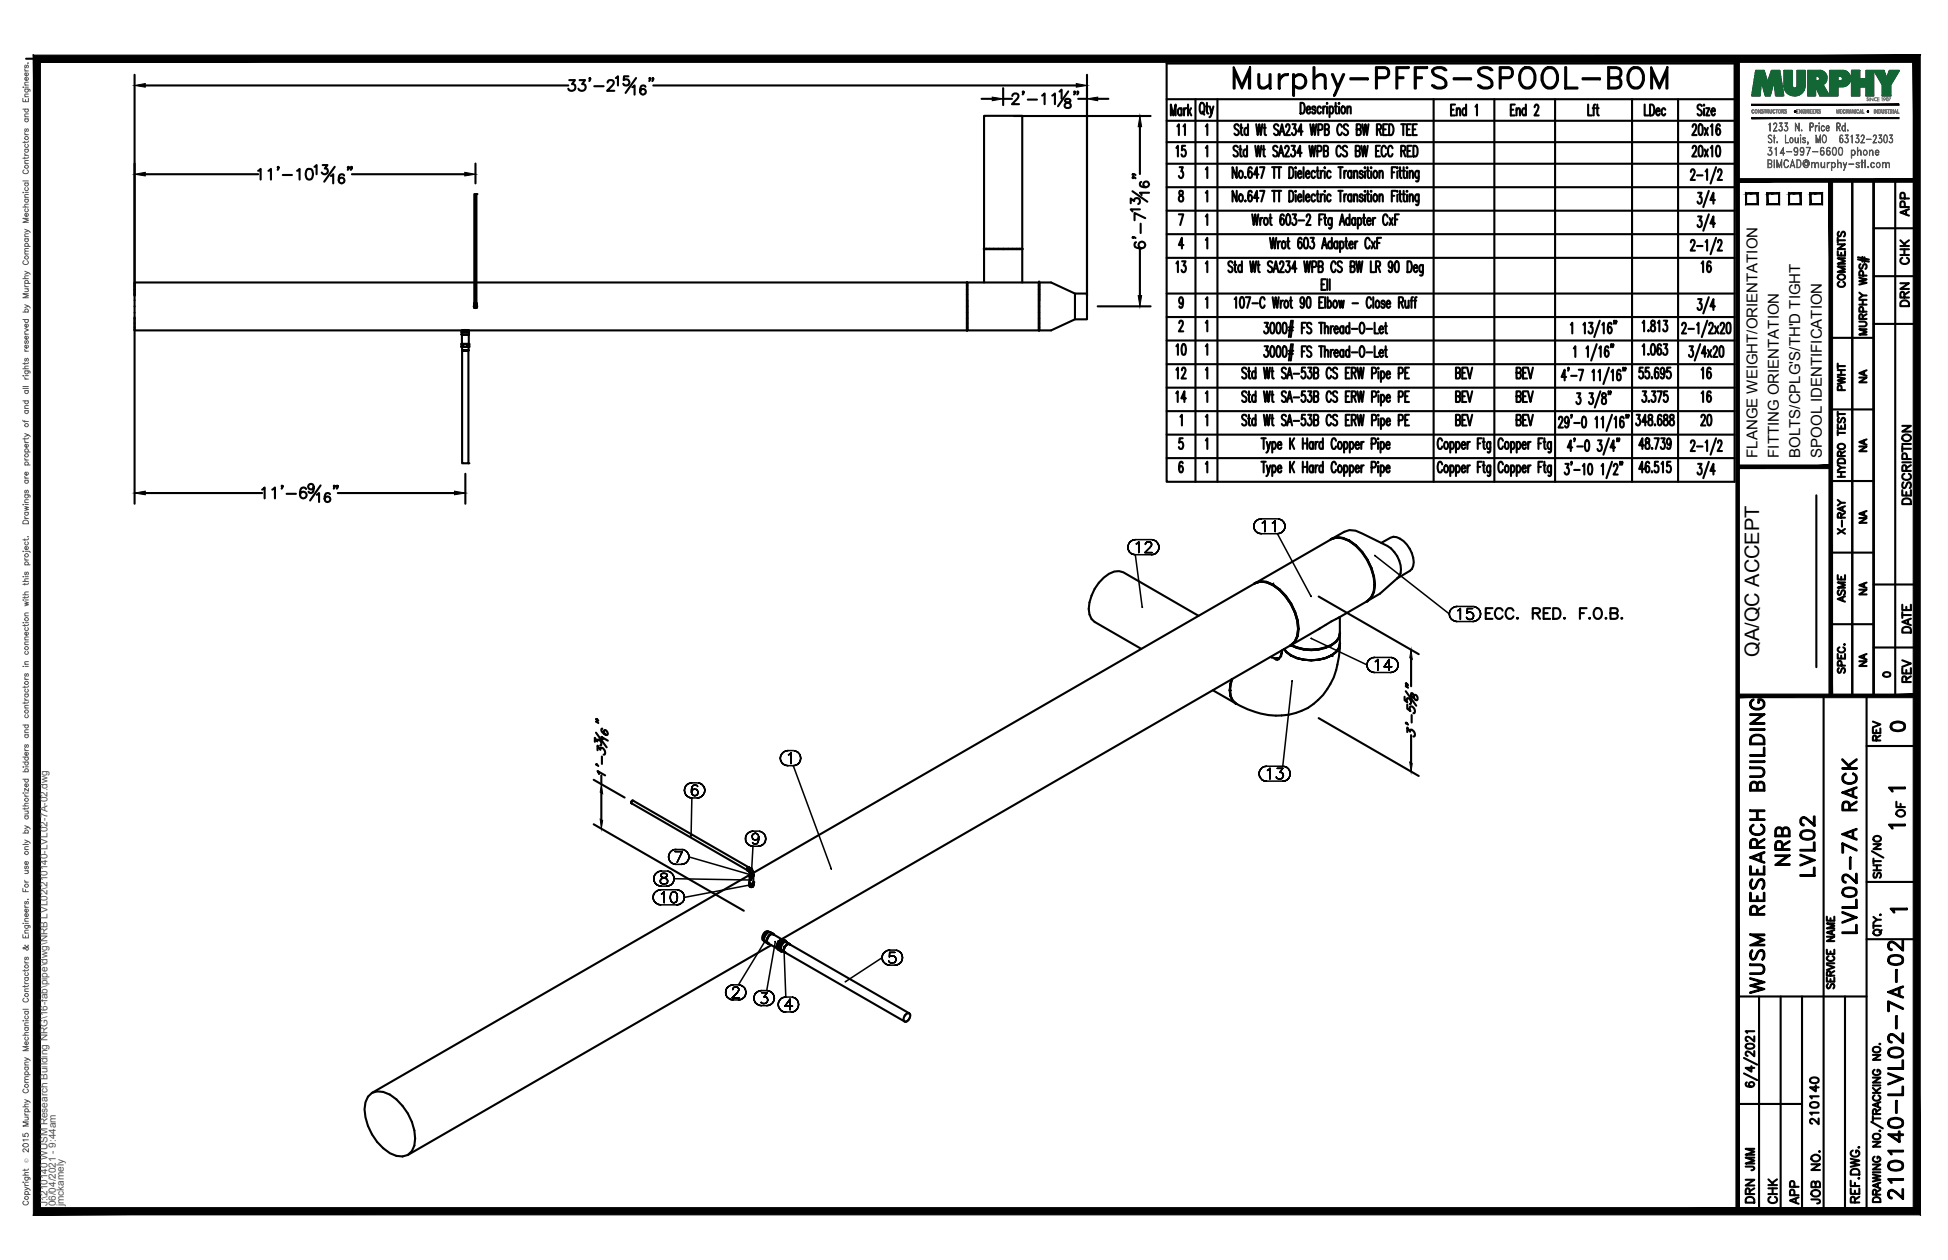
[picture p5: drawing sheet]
<svg xmlns="http://www.w3.org/2000/svg" width="432mm" height="279mm" viewBox="0 0 432 279" stroke-linecap="round" stroke-linejoin="round" font-family="sans-serif">
<defs><g id="words">
<text font-size="10.6" x="272.3" y="22.6">Murphy-PFFS-SPOOL-BOM</text>
<g font-size="6.6">
<text x="397.6" y="193" transform="rotate(-90 397.6 193)">NRB</text>
<text x="403.2" y="195.4" transform="rotate(-90 403.2 195.4)">LVL02</text>
<text x="412.4" y="208.1" transform="rotate(-90 412.4 208.1)">LVL02-7A RACK</text>
<text x="391.9" y="221.5" transform="rotate(-90 391.9 221.5)">WUSM RESEARCH BUILDING</text>
<text x="422.6" y="267.1" transform="rotate(-90 422.6 267.1)">210140-LVL02-7A-02</text>
</g>
<text font-size="5.7" x="375.7" y="95.6">20</text>
<g font-size="5.3">
<text x="263.9" y="36" transform="rotate(-90 263.9 36)">15</text>
<text x="263.9" y="61.7" transform="rotate(-90 263.9 61.7)">13</text>
<text x="380.3" y="61.7" transform="rotate(-90 380.3 61.7)">16</text>
<text x="263.9" y="80.1" transform="rotate(-90 263.9 80.1)">10</text>
<text x="263.9" y="85" transform="rotate(-90 263.9 85)">12</text>
<text x="321.4" y="85">BEV</text>
<text x="334.8" y="85">BEV</text>
<text x="376.1" y="85">16</text>
<text x="263.9" y="90.3" transform="rotate(-90 263.9 90.3)">14</text>
<text x="380.3" y="90.3" transform="rotate(-90 380.3 90.3)">16</text>
<text x="328.1" y="138.3">ECC. RED. F.O.B.</text>
<text x="417.7" y="163.3">0</text>
<text x="389.8" y="260.7" transform="rotate(-90 389.8 260.7)">JMM</text>
<text x="389.8" y="267.8" transform="rotate(-90 389.8 267.8)">DRN</text>
<text x="399.7" y="268.1" transform="rotate(-90 399.7 268.1)">APP</text>
</g>
<g font-size="4.9">
<text x="263.5" y="31" transform="rotate(-90 263.5 31)">11</text>
<text x="424" y="49" transform="rotate(-90 424 49)">APP</text>
<text x="424" y="59.6" transform="rotate(-90 424 59.6)">CHK</text>
<text x="409.9" y="64.9" transform="rotate(-90 409.9 64.9)">COMMENTS</text>
<text x="424" y="69.1" transform="rotate(-90 424 69.1)">DRN</text>
<text x="409.9" y="87.8" transform="rotate(-90 409.9 87.8)">PWHT</text>
<text x="424.4" y="112.9" transform="rotate(-90 424.4 112.9)">DESCRIPTION</text>
<text x="409.9" y="119.6" transform="rotate(-90 409.9 119.6)">X-RAY</text>
<text x="409.9" y="134.8" transform="rotate(-90 409.9 134.8)">ASME</text>
<text x="424.4" y="141.5" transform="rotate(-90 424.4 141.5)">DATE</text>
<text x="424.4" y="152.4" transform="rotate(-90 424.4 152.4)">REV</text>
<text x="417.7" y="165.5" transform="rotate(-90 417.7 165.5)">REV</text>
<text x="423" y="182.4" transform="rotate(-90 423 182.4)">OF</text>
<text x="403.9" y="250.5" transform="rotate(-90 403.9 250.5)">210140</text>
<text x="394.8" y="268.1" transform="rotate(-90 394.8 268.1)">CHK</text>
<text x="404.3" y="268.1" transform="rotate(-90 404.3 268.1)">JOB NO.</text>
</g>
<g font-size="4.4">
<text x="414.5" y="86.1" transform="rotate(-90 414.5 86.1)">NA</text>
<text x="414.5" y="101.2" transform="rotate(-90 414.5 101.2)">NA</text>
<text x="414.5" y="117.1" transform="rotate(-90 414.5 117.1)">NA</text>
<text x="414.5" y="133" transform="rotate(-90 414.5 133)">NA</text>
<text x="389.9" y="145.7" transform="rotate(-90 389.9 145.7)">QA/QC ACCEPT</text>
<text x="414.5" y="148.9" transform="rotate(-90 414.5 148.9)">NA</text>
</g>
<text font-size="4" x="416.3" y="151.3">0</text>
<g font-size="3.5">
<text x="417.3" y="176.7">1</text>
<text x="417.3" y="184.9">1</text>
<text x="417.7" y="203.6">1</text>
</g>
<g font-size="3.3">
<text x="389.5" y="101.5" transform="rotate(-90 389.5 101.5)">FLANGE WEIGHT/ORIENTATION</text>
<text x="394.3" y="101.5" transform="rotate(-90 394.3 101.5)">FITTING ORIENTATION</text>
<text x="399.1" y="101.5" transform="rotate(-90 399.1 101.5)">BOLTS/CPLG'S/TH'D TIGHT</text>
<text x="403.8" y="101.5" transform="rotate(-90 403.8 101.5)">SPOOL IDENTIFICATION</text>
</g>
<g font-size="2.2" fill="#545454">
<text x="10.5" y="267.5" transform="rotate(-90 10.5 267.5)">J:\210140 WUSM Research Building NRG\16-fab\pipe\dwg\NRB LVL02\210140-LVL02-7A-02.dwg</text>
<text x="12.4" y="267.5" transform="rotate(-90 12.4 267.5)">06/04/2021 - 9:44am</text>
<text x="14.1" y="267.4" transform="rotate(-90 14.1 267.4)">jmckamely</text>
</g>
<text font-size="1.3" fill="#545454" x="6.3" y="257.9" transform="rotate(-90 6.3 257.9)">Ó</text>
</g></defs>
<!-- layer: HP-CWS-JT -->
<g fill="none" stroke="#000" stroke-width=".34">
<path d="M103.9 76.9h.1M105 67.9h.1M105.1 67.9h.1M105.1 67.8h.1M105.1 68.1h.1M105.1 67.9v.1zM105.1 68l.1 .1zM105.1 67.8v.1M105.3 68.2h.1M105.3 68.2h.1zM105.4 68.2h.1M105.5 68.2h.1"/>
<path d="M105.6 68.1h.1M105.6 67.8v.2zM105.8 67.9l-.2 .2M214.3 67.9h.2M230.2 62.4l.1 .2M230.4 62.4v.2M251.1 119.7l-.4 .3 .4-.3M251.7 119.7h-.6h.6M251.7 119.7h3.6M255.8 119.7h-.5h.5M277.9 116.7l.1 .5-.1-.5M278 116.2l-.1 .5 .1-.5"/>
<path d="M278 117.2l.2 .5-.2-.5M278.2 115.7l-.2 .5 .2-.5M278.2 117.7l.4 .4-.4-.4M278.6 115.3l-.4 .4 .4-.4M278.6 118.1l.5 .2-.5-.2M279.1 115.1l-.5 .2 .5-.2M279.1 118.3h.5h-.5M279.6 115l-.5 .1 .5-.1M279.6 118.3h3.6M279.6 115h3.6M279.8 116l.2-.1-.2 .1M280 115.9l.4-.4-.4 .4"/>
<path d="M280.4 115.5v2.4v-2.4M282.1 116l.2-.1-.2 .1M282.3 115.9l.3-.4-.3 .4M282.6 115.5v2.4v-2.4M283.2 118.3h.5h-.5M283.2 118.3l7.4 13.9M283.7 115.1l-.5-.1 .5 .1M283.7 118.3l.4-.2-.4 .2M284.1 115.3l-.4-.2 .4 .2M284.1 118.1l.4-.4-.4 .4M284.5 115.7l-.4-.4 .4 .4M284.5 117.7l.3-.5-.3 .5"/>
<path d="M284.8 116.2l-.3-.5 .3 .5M284.8 117.2v-.5v.5M284.8 116.7v-.5v.5M250 121.4l.1 .5-.1-.5M250.1 120.8l-.1 .6 .1-.6M250.1 121.9l.2 .4-.2-.4M250.3 120.4l-.2 .4 .2-.4M250.3 122.3l.4 .4-.4-.4M250.7 120l-.4 .4 .4-.4M250.7 122.7l.4 .2-.4-.2M251.1 122.9l.6 .1-.6-.1M251.9 120.6l.2-.1-.2 .1"/>
<path d="M252.1 120.5l.3-.3-.3 .3M252.4 120.2v2.3v-2.3M253.2 134.6h.1M253.8 122.5h1.6h-1.6M253.9 120.7v-.1v.1M253.9 120.6l.1-.2-.1 .2M254 120.4l.2-.1-.2 .1M254.2 120.3l.2-.1-.2 .1M254.4 120.2h.4h-.4M254.8 120.2l.2 .1-.2-.1M254.9 121.4l-1.1 1.1 1.1-1.1M255 120.3l.2 .1-.2-.1"/>
<path d="M255.2 121.1l-.3 .3 .3-.3M255.2 120.4l.1 .2-.1-.2M255.3 120.8l-.1 .3 .1-.3M255.3 123l.5-.1-.5 .1M255.3 120.6v.2v-.2M255.3 123h-3.6l1.5 11.6M255.8 122.9l.4-.2-.4 .2M256.2 120l-.4-.3 .4 .3M256.2 122.7l.4-.4-.4 .4M256.6 120.4l-.4-.4 .4 .4M256.6 122.3l.2-.4-.2 .4M256.8 120.8l-.2-.4 .2 .4"/>
<path d="M256.8 121.9l.1-.5-.1 .5M256.9 121.4l-.1-.6 .1 .6M282.1 129.4v.3M282.3 129.3l-.1 .4M290.6 132.2h.1M304.8 123.2l16.5 12.9M321.3 136.1v.6v-.6M321.3 135.6v.5v-.5M321.3 136.7l.3 .4-.3-.4M321.6 135.2l-.3 .4 .3-.4M321.6 137.1l.4 .4-.4-.4M322 134.8l-.4 .4 .4-.4"/>
<path d="M322 137.5l.4 .2-.4-.2M322.4 134.6l-.4 .2 .4-.2M322.4 137.7l.5 .1-.5-.1M322.9 134.5l-.5 .1 .5-.1M322.9 137.8h3.6M322.9 134.5h3.6M323.1 135.4l.3-.1-.3 .1M323.4 135.3l.3-.4-.3 .4M323.7 134.9v2.5v-2.5M325.2 137.1l-.1-.2 .1 .2M325.2 136l.1-.1-.1 .1M325.3 134.9l-.1 1.1 .1-1.1"/>
<path d="M325.3 137.2l-.1-.1 .1 .1M325.3 135.9l.3-.2-.3 .2M325.6 137.4l-.3-.2 .3 .2M325.6 135.7h.4h-.4M326 137.4h-.4h.4M326 135.7l.3 .2-.3-.2M326.3 137.2l-.3 .2 .3-.2M326.4 134.9h-1.1h1.1M285.9 143.2v.1M286.4 151.1l-2.1 18.8h-3.6M290.7 141.6l12.3 5.8M295.1 145.2l.3 .1"/>
<path d="M295.1 145.3l.3 .3M303 147.4l.1 .6-.1-.6M303.1 146.9l-.1 .5 .1-.5M303.1 148l.2 .4-.2-.4M303.3 146.5l-.2 .4 .2-.4M303.3 148.4l.4 .4-.4-.4M303.7 146.1l-.4 .4 .4-.4M303.7 148.8l.5 .2-.5-.2M304.2 145.9l-.5 .2 .5-.2M304.2 149l.5 .1-.5-.1M304.7 145.8l-.5 .1 .5-.1M304.7 149.1h3.6"/>
<path d="M304.7 145.8h3.6M304.9 146.7l.2-.1-.2 .1M305.1 146.6l.3-.4-.3 .4M305.4 146.2v2.4v-2.4M306.8 147.9h1.7h-1.7M307.9 146.2l-1.1 1.7 1.1-1.7M307.9 146.2v2.4v-2.4M308.3 149.1l.5-.1-.5 .1M308.8 145.9l-.5-.1 .5 .1M308.8 149l.4-.2-.4 .2M309.2 146.1l-.4-.2 .4 .2M309.2 148.8l.4-.4-.4 .4"/>
<path d="M309.6 146.5l-.4-.4 .4 .4M309.6 148.4l.2-.4-.2 .4M309.8 146.9l-.2-.4 .2 .4M309.8 148l.1-.6-.1 .6M309.9 147.4l-.1-.5 .1 .5M151.7 175.2l.1 .6-.1-.6M151.8 174.7l-.1 .5 .1-.5M151.8 175.8l.2 .4-.2-.4M152 174.3l-.2 .4 .2-.4M152 176.2l.4 .4-.4-.4M152.4 173.9l-.4 .4 .4-.4M152.4 176.6l.5 .3-.5-.3"/>
<path d="M152.9 173.7l-.5 .2 .5-.2M152.9 176.9h.5h-.5M153.3 175.1v.6v-.6M153.4 173.6l-.5 .1 .5-.1M153.4 173.6h1.1M153.4 174.5l-.1 .6 .1-.6M153.4 175.3l-.1 .4 .1 .4-.1-.4zM153.4 176.1l.2 .2-.2-.2M153.6 174.2l-.2 .3 .2-.3M153.6 175.1l-.2 .2 .2-.2M153.6 176.3l.4 .1-.4-.1M154 174.1l-.4 .1 .4-.1"/>
<path d="M154 175l-.4 .1 .4-.1M154 176.4h.1h-.1M154.1 175h-.1h.1M154.1 176.4l.3-.1-.3 .1M154.2 174.1h-.2h.2M154.4 175.1l-.3-.1 .3 .1M154.4 176.3l.2-.2-.2 .2M154.5 174.2l-.3-.1 .3 .1M154.5 176.9h.6h-.6M154.5 176.9h-1.1l-.2 8.4M154.6 175.3l-.2-.2 .2 .2M154.6 174.4l-.1-.2 .1 .2"/>
<path d="M154.6 176.1l.2-.3-.2 .3M154.6 175.3l.2 .5zM155.1 173.7l-.6-.1 .6 .1M155.1 176.9l.4-.3-.4 .3M155.5 173.9l-.4-.2 .4 .2M155.5 176.6l.4-.4-.4 .4M155.9 174.3l-.4-.4 .4 .4M155.9 176.2l.3-.4-.3 .4M156.2 174.7l-.3-.4 .3 .4M156.2 175.8v-.6v.6M156.2 175.2v-.5v.5M173 168.1v.5v-.5"/>
<path d="M173 167.6v.5v-.5M173 168.6l.3 .5-.3-.5M173.3 167.2l-.3 .4 .3-.4M173.3 169.1l.4 .4-.4-.4M173.7 166.8l-.4 .4 .4-.4M173.7 169.5l.4 .2-.4-.2M174.1 166.5l-.4 .3 .4-.3M174.1 169.7l.6 .1-.6-.1M174.7 166.4l-.6 .1 .6-.1M174.7 169.8h1.1M174.7 166.4h1.1M174.8 167.4l.2-.1-.2 .1"/>
<path d="M175 167.3l.3-.4-.3 .4M175.3 166.9v2.4v-2.4M175.8 169.8l.5-.1-.5 .1M175.8 169.8l8.5 22.8M176.3 166.5l-.5-.1 .5 .1M176.3 169.7l.5-.2-.5 .2M176.8 166.8l-.5-.3 .5 .3M176.8 169.5l.4-.4-.4 .4M177.2 167.2l-.4-.4 .4 .4M177.2 169.1l.2-.5-.2 .5M177.4 167.6l-.2-.4 .2 .4M177.4 168.6l.1-.5-.1 .5"/>
<path d="M177.5 168.1l-.1-.5 .1 .5M279.1 171.6l.1 .5-.1-.5M279.2 171.1l-.1 .5 .1-.5M279.2 172.1l.2 .4-.2-.4M279.4 170.6l-.2 .5 .2-.5M279.4 172.5l.4 .4-.4-.4M279.8 170.2l-.4 .4 .4-.4M279.8 172.9l.4 .3-.4-.3M280.2 170l-.4 .2 .4-.2M280.2 173.2h.5h-.5M280.7 169.9l-.5 .1 .5-.1M280.7 173.2h3.6"/>
<path d="M281 170.8l.2-.1-.2 .1M281.2 170.7l.3-.3-.3 .3M281.5 170.4v2.3v-2.3M282.9 172.3l.2 .3zM283.1 170.4h1.2h-1.2M283.1 172.6l.7 .1zM283.7 171.3h.3h-.3M284 171.3l.3 .1-.3-.1M284.1 172.6l-.3 .1 .3-.1M284.3 171.4v.1v-.1M284.3 170.4l-.6 .9 .6-.9M284.3 172.4l-.2 .2 .2-.2"/>
<path d="M284.3 173.2h.5h-.5M284.3 171.5l.2 .4-.2-.4M284.5 171.9l-.2 .5zM284.8 170l-.5-.1 .5 .1M284.8 173.2l.5-.3-.5 .3M285.3 170.2l-.5-.2 .5 .2M285.3 172.9l.4-.4-.4 .4M285.7 170.6l-.4-.4 .4 .4M285.7 172.5l.2-.4-.2 .4M285.9 171.1l-.2-.5 .2 .5M285.9 172.1l.1-.5-.1 .5M286 171.6l-.1-.5 .1 .5"/>
<path d="M144.8 199l.1 .5-.1-.5M144.9 198.4l-.1 .6 .1-.6M144.9 199.5l.2 .5-.2-.5M144.9 194.8l.1 .6-.1-.6M145 194.3l-.1 .5 .1-.5M145 195.4l.2 .4-.2-.4M145.1 198l-.2 .4 .2-.4M145.1 200l.4 .3-.4-.3M145.2 193.9l-.2 .4 .2-.4M145.2 195.8l.4 .4-.4-.4M145.5 197.6l-.4 .4 .4-.4M145.6 193.5l-.4 .4 .4-.4"/>
<path d="M145.6 196.2l.5 .2-.5-.2M146 197.4l-.5 .2 .5-.2M146.1 193.2l-.5 .3 .5-.3M146.1 196.4l.5 .1-.5-.1M146.4 195.6v-.4v.4M146.4 195.2l.1-.2-.1 .2M146.5 197.3l-.5 .1 .5-.1M146.5 197.3h3.5M146.5 195.8l-.1-.2 .1 .2M146.5 194v.2v-.2M146.5 194.2l.1 .2-.1-.2M146.5 195l.2-.2-.2 .2"/>
<path d="M146.6 193.2h-.5h.5M146.6 196.5h1.2M146.6 193.2h1.2M146.6 193.7l-.1 .3 .1-.3M146.6 195.9l-.1-.1 .1 .1M146.6 194.4l.2 .1-.2-.1M146.6 198.2l.3-.1-.3 .1M146.7 194.8l.4-.1-.4 .1M146.8 194.5l.5 .2-.5-.2M146.9 198.1l.3-.3-.3 .3M147 193.7h-.4h.4M147 196l-.4-.1 .4 .1"/>
<path d="M147.1 194.7l.4-.2-.4 .2M147.2 197.8v2.4v-2.4M147.3 194.7l.3 .1-.3-.1M147.4 196h-.4h.4M147.4 193.7h-.4h.4M147.5 194.5l.2-.1-.2 .1M147.6 194.8l.3 .2-.3-.2M147.7 195.9l-.3 .1 .3-.1M147.7 193.7h-.3h.3M147.7 194.4l.2-.2-.2 .2M147.8 196.5l.5-.1-.5 .1M147.9 195.8l-.2 .1 .2-.1"/>
<path d="M147.9 194l-.2-.3 .2 .3M147.9 195l.1 .2-.1-.2M147.9 194.2v-.2v.2M148 195.6l-.1 .2 .1-.2M148 195.2v.4v-.4M148.2 190l.1 .5-.1-.5M148.3 189.5l-.1 .5 .1-.5M148.3 190.5l.2 .5-.2-.5M148.3 193.2h-.5h.5M148.3 196.4l.4-.2-.4 .2M148.5 189l-.2 .5 .2-.5M148.5 191l.4 .4-.4-.4"/>
<path d="M148.6 198.8v.4v-.4M148.6 199.2l.1 .5-.1-.5M148.7 198.2l-.1 .6 .1-.6M148.7 199.7l.2 .4-.2-.4M148.7 193.5l-.4-.3 .4 .3M148.7 196.2l.4-.4-.4 .4M148.9 188.7l-.4 .3 .4-.3M148.9 191.4l.4 .2-.4-.2M148.9 197.9l-.2 .3 .2-.3M149.1 193.9l-.4-.4 .4 .4M149.1 195.8l.2-.4-.2 .4M149.3 197.8l-.4 .1 .4-.1"/>
<path d="M149.3 188.4l-.4 .3 .4-.3M149.3 191.6l.5 .1-.5-.1M149.3 194.3l-.2-.4 .2 .4M149.3 195.4l.1-.6-.1 .6M149.4 194.8l-.1-.5 .1 .5 17.1 .3M149.5 197.8h-.2h.2M149.6 188.8h1.6h-1.6M149.8 197.9l-.3-.1 .3 .1M149.8 188.4h-.5h.5M149.8 191.7h1.2M149.8 188.4h1.2M150.1 198.2l-.3-.3 .3 .3"/>
<path d="M150.1 199.7v-.5v.5M150.1 198.2v1zM150.5 197.4l-.5-.1 .5 .1M151 197.6l-.5-.2 .5 .2M151 191.7l.5-.1-.5 .1M151.2 188.8l-1.1 2.4 1.1-2.4M151.4 198l-.4-.4 .4 .4M151.4 200l.2-.5-.2 .5M151.5 188.4h-.5h.5M151.5 191.6l.5-.2-.5 .2M151.6 198.4l-.2-.4 .2 .4M151.6 199.5l.1-.5-.1 .5"/>
<path d="M152 188.7l-.5-.3 .5 .3M152 191.4l.4-.4-.4 .4M152.4 189l-.4-.3 .4 .3M152.4 191l.2-.5-.2 .5M152.6 189.5l-.2-.5 .2 .5M152.6 190.5l.1-.5-.1 .5M152.7 190l-.1-.5 .1 .5M152.7 190l13.8 4M165.3 186v.5v-.5M165.3 185.4v.6v-.6M165.3 186.5l.3 .5-.3-.5M165.6 185l-.3 .4 .3-.4"/>
<path d="M165.6 187l.3 .3-.3-.3M165.9 184.6l-.3 .4 .3-.4M165.9 187.3l.5 .3-.5-.3M166.2 193.4l.2 .2M166.2 194h.1M166.2 194.3l.3 .2M166.2 194.5v.1M166.2 194.2v.3M166.2 194.5l.3 .3-.3-.2M166.2 193.4v.6v-.2M166.2 196.2l-14.5 2.8-.1-.6 .1 .6M166.2 193.3h.1"/>
<path d="M166.2 193.9v.1M166.2 194.3l.1 .1M166.3 193.4v.2M166.3 194.5h.1M166.4 194.1h.1M166.4 184.4l-.5 .2 .5-.2M166.4 187.6h.5h-.5M166.5 194h.1M166.6 194.8h.1M166.6 193.7h.1M166.7 193.7h.1M166.7 193.7l.2-.2z"/>
<path d="M166.7 185.6h.1M166.7 185.5l.1-.4-.1 .4M166.8 185.9l-.1-.3 .1 .3M166.8 185.1l.2-.2-.2 .2M166.9 193.4v.6v-.2M166.9 184.3l-.5 .1 .5-.1M166.9 193.6v.1M166.9 194.3v.4l-.3 .1M166.9 184.3h1.2M166.9 194.4l-.3 .1M166.9 194l-.2 .2-.3-.1h.2M166.9 187.1l-.1-.3 .1 .3"/>
<path d="M166.9 193.4v.1M167 186.2l-.2-.3 .2 .3M167 184.9l.4-.1-.4 .1M167.3 187.2l-.4-.1 .4 .1M167.4 186.3l-.4-.1 .4 .1M167.4 184.8h.1h-.1M167.5 187.2h-.2h.2M167.5 186.3h-.1h.1M167.5 184.8l.3 .1-.3-.1M167.8 186.2l-.3 .1 .3-.1M167.8 187.1l-.3 .1 .3-.1M167.8 184.9l.2 .2-.2-.2"/>
<path d="M168 185.9l-.2 .3 .2-.3M168 186.7l-.2 .4 .2-.4M168 185.1l.2 .5-.2 .3 .2-.3zM168.1 187.6h.5h-.5M168.1 187.6h-1.2l-.3 5.4M168.2 186.2l-.2 .5 .2-.5M168.2 185.6v.6v-.6M168.6 184.4l-.5-.1 .5 .1M168.6 187.6l.5-.3-.5 .3M169.1 184.6l-.5-.2 .5 .2M169.1 187.3l.3-.3-.3 .3M169.4 185l-.3-.4 .3 .4"/>
<path d="M169.4 187l.3-.5-.3 .5M169.7 185.4l-.3-.4 .3 .4M169.7 186.5v-.5v.5M169.7 186v-.6v.6M145.5 200.3l.5 .3-.5-.3M146 200.6h.5h-.5M146.5 200.6h3.5M148.9 200.1l.4 .1-.4-.1M149.3 200.2h.2h-.2M149.5 200.2l.3-.1-.3 .1M149.8 200.1l.3-.4-.3 .4M150 200.6h.5h-.5"/>
<path d="M150.5 200.6l.5-.3-.5 .3M151 200.3l.4-.3-.4 .3M160.9 219.5v.6v-.6M161.1 219.1l-.2 .4 .2-.4M161.5 218.7l-.4 .4 .4-.4M162 218.5l-.5 .2 .5-.2M162.4 219.4v-.1v.1M162.4 219.3l.1-.2-.1 .2M162.5 218.4l-.5 .1 .5-.1M162.5 219.1l.1-.1-.1 .1M162.6 219l.3-.2-.3 .2M162.9 218.8h.4h-.4"/>
<path d="M163.3 218.8l.3 .2-.3-.2M163.6 219v.1v-.1M163.6 219.8l-.2 .3 .2-.3M163.6 219.1l.2 .2-.2-.2M163.8 219.5l-.2 .3 .2-.3M163.8 219.3v.2v-.2M164.2 218.5l-.5-.1 .5 .1M164.7 218.7l-.5-.2 .5 .2M165 219.1l-.3-.4 .3 .4M165.3 219.5l-.3-.4 .3 .4M167.8 220l-.4 .3 .4-.3M168.3 219.7l-.5 .3 .5-.3"/>
<path d="M168.8 219.7h-.5h.5M169.6 208.6h.1M169.6 208.6l-5.9 9.8h-1.2M170.5 219.7h-.5h.5M171 220l-.5-.3 .5 .3M171.8 208.8h.1M171.9 208.8l-1.9 10.9h-1.2M173.4 208.4l-.4 .1-.4 .4-.4 1M173.7 208.6a1.52 1.52 0 0 0-1.2 1.4M173.7 208.6a1.26 1.26 0 0 0-1 1.9M173.8 209.9l.4 11.2M195.5 212.4l.1 .5-.1-.5"/>
<path d="M195.5 212.4l-8.1 5.3M195.6 211.8l-.1 .6 .1-.6M195.6 212.9l.3 .4-.3-.4M195.9 211.4l-.3 .4 .3-.4M195.9 213.3l.3 .4-.3-.4M196.2 211l-.3 .4 .3-.4M196.2 213.7l.5 .2-.5-.2M196.7 210.8l-.5 .2 .5-.2M196.7 213.9l.5 .1-.5-.1M197.1 213.3l-.1-.2 .1 .2M197.1 212.2l.1-.1-.1 .1M197.2 210.7l-.5 .1 .5-.1"/>
<path d="M197.2 211.2l-.1 1 .1-1M197.2 213.4l-.1-.1 .1 .1M197.2 212.1l.4-.2-.4 .2M197.2 214h1.2M197.2 210.7h1.2M197.6 213.6l-.4-.2 .4 .2M197.6 211.9h.3h-.3M197.9 213.6h-.3h.3M197.9 211.9l.4 .2-.4-.2M198.3 213.4l-.4 .2 .4-.2M198.3 212.1l.2 .2-.2-.2M198.4 211.2h-1.2h1.2"/>
<path d="M198.4 214l.5-.1-.5 .1M198.5 213.2l-.2 .2 .2-.2M198.5 212.3l.1 .3-.1-.3M198.6 212.6l-.1 .6zM198.9 210.8l-.5-.1 .5 .1M198.9 213.9l.5-.2-.5 .2M199.4 211l-.5-.2 .5 .2M199.4 213.7l.4-.4-.4 .4M199.8 211.4l-.4-.4 .4 .4M199.8 213.3l.2-.4-.2 .4M200 211.8l-.2-.4 .2 .4M200 212.9l.1-.5-.1 .5"/>
<path d="M200.1 212.4l-.1-.6 .1 .6M160.9 220.1v.5v-.5M160.9 220.6l.2 .5-.2-.5M161.1 221.1l.4 .3-.4-.3M161.5 221.4l.5 .2-.5-.2M162 221.6l.5 .1-.5-.1M162.3 221.3h1.6h-1.6M162.5 221.7h1.2M163.4 220.1l-1.1 1.2 1.1-1.2M163.7 221.7l.5-.1-.5 .1M164.2 221.6l.5-.2-.5 .2M164.7 221.4l.3-.3-.3 .3"/>
<path d="M165 221.1l.3-.5-.3 .5M165.3 220.6v-.5v.5M165.3 220.1v-.6v.6M167.1 221.3l.1 .6-.1-.6M167.2 220.8l-.1 .5 .1-.5M167.2 221.9l.2 .4-.2-.4M167.4 220.3l-.2 .5 .2-.5M167.4 222.3l.4 .4-.4-.4M167.8 222.7l.5 .2-.5-.2M168.3 222.9l.5 .1-.5-.1M168.6 222.1l.2 .3zM168.8 223h1.2"/>
<path d="M168.8 220.1h1.2h-1.2M168.8 222.4l.7 .1zM169.4 221.1h.3h-.3M169.7 221.1l.3 .1-.3-.1M169.8 222.4l-.3 .1 .3-.1M170 221.2v.1v-.1M170 223l.5-.1-.5 .1M170 220.1l-.6 1 .6-1M170 222.2l-.2 .2 .2-.2M170 221.3l.2 .3-.2-.3M170.2 221.6l-.2 .6zM170.5 222.9l.5-.2-.5 .2"/>
<path d="M171 222.7l.3-.4-.3 .4M171.3 220.3l-.3-.3 .3 .3M171.3 222.3l.3-.4-.3 .4M171.6 220.8l-.3-.5 .3 .5M171.6 221.9v-.6v.6M171.6 221.3v-.5v.5M172.5 222.7l.1 .6-.1-.6M172.6 222.2l-.1 .5 .1-.5M172.6 223.3l.2 .4-.2-.4M172.8 221.8l-.2 .4 .2-.4M172.8 223.7l.4 .4-.4-.4M173.2 221.4l-.4 .4 .4-.4"/>
<path d="M173.2 224.1l.4 .3-.4-.3M173.6 221.2l-.4 .2 .4-.2M173.6 224.4h.6h-.6M174 223.1h1.7h-1.7M174.2 221.1l-.6 .1 .6-.1M174.2 224.4h1.2M174.2 221.1h1.2M175.1 221.6l-1.1 1.5 1.1-1.5M175.1 221.6v2.3v-2.3M175.4 224.4h.5h-.5M175.9 221.2l-.5-.1 .5 .1M175.9 224.4l.4-.3-.4 .3"/>
<path d="M176.3 221.4l-.4-.2 .4 .2M176.3 224.1l.4-.4-.4 .4M176.7 221.8l-.4-.4 .4 .4M176.7 223.7l.2-.4-.2 .4M176.9 222.2l-.2-.4 .2 .4M176.9 223.3l.1-.6-.1 .6M177 222.7l-.1-.5 .1 .5"/>
</g>
<g fill="none" stroke="#000" stroke-width=".47">
<path d="M218.1 55.2h8.5M218.1 55.2v7.4M218.1 55.2v-29.5h8.5v29.5M218.3 55.2h-.2h.2M218.7 55.2h-.4h.4M219.4 55.2h-.7h.7M220.2 55.2h-.8h.8M221.3 55.2h-1.1h1.1M222.4 55.2h-1.1h1.1M223.5 55.2h-1.1h1.1M224.5 55.2h-1h1M225.4 55.2h-.9h.9"/>
<path d="M226 55.2h-.6h.6M226.5 55.2h-.5h.5M226.6 55.2v7.4M102.3 76.9h.4v-.6h-.4v.6h1.7M102.3 76.3h1.7M102.3 73.6v.6M102.3 73.6h1.7v.6h-1.7M102.4 73.6v-.4h.5h1v.4M102.4 74.2v2.1M102.4 76.9v25.8h1.4v-25M102.6 77.7h-.1h.1M102.7 76.3h.9v.6h-.9"/>
<path d="M102.8 77.7h-.2h.2M102.9 77.7h-.1h.1M103.2 77.7h-.3h.3M103.2 77.7h.3zM103.6 76.3h.4v.6h-.4M103.7 77.7h-.2h.2M103.8 77.7h-.1h.1M103.8 77.7h.1M103.9 76.9v.8M103.9 74.2v2.1M105.1 67.8v.3M105.1 68.1l.1 .2h.3"/>
<path d="M105.1 67.8h.1M105.1 68h.1M105.1 62.6h-75.3v10.7h72.6M105.1 67.8l.1 .3h.4h-.4zM105.1 67.8l.1 .3h.4M105.1 68v-.1v.2M105.1 68.1h.1M105.1 67.8v.2M105.1 68v.1M105.2 68h.1M105.2 68.1h.1M105.2 67.3h.4"/>
<path d="M105.2 67.6h.4M105.2 68.1l.1 .1M105.3 68.1h.1M105.3 68.2h.1M105.4 68.2h.1M105.5 68.3h.1M105.5 68.1h.1M105.5 68.2h-.2M105.6 68.1h.1M105.6 67.3v-24.3h-.5v24.9M105.6 68h.1M105.6 67.6v.3"/>
<path d="M105.6 68.1l-.1 .1M105.6 67.8h.1M105.6 62.6h108.7v10.7h-110.4M105.6 67.8v.1M105.6 67.7h.1M105.6 67.9v.1zM105.6 67.3v.3M105.6 67.8v.3M105.6 68v.1M105.6 67.7l.1 .1M105.6 67.9v.1M105.7 67.8v.3"/>
<path d="M105.7 68.1l-.1 .2M214.4 62.6v10.7zM214.4 62.6v10.7M214.4 73.3v-10.7h15.9l.1 10.7M230.4 62.6l-.1 10.7h-15.9v-6.7M230.4 62.6v10.7zM230.4 62.6v4M230.4 62.6h2.6l5.3 2.5v5.7l-5.3 2.5h-2.6M238.3 65.1h2.6v5.7h-2.6M294.9 119.7a2.83 2.83 0 0 1 2.8-.4 11.4 11.4 0 0 1 6.8 8.6M295 119.5l1.2-.3 1.4 .1 1.5 .6 1.4 1.1M295.3 119.4l2.7-1.5 1.1-.4 1.4 .2 7 3.4a6.2 6.2 0 0 1 3 6l-.3 .7-.5 .5"/>
<path d="M296.3 119.2l-1.1 .3h.1M297.7 119.3l1.4 .6a12.5 12.5 0 0 1 5.7 9.8 3.5 3.5 0 0 1-2 3.7M299.1 120l-1.5-.6-1.4-.2-1.1 .4-16.6 9.6M299.1 120h.1M299.1 120a12.6 12.6 0 0 1 5.4 7.9M265.7 136.6l-16.7-9.7a3.9 3.9 0 0 0-4.3 1.2 9.4 9.4 0 0 0-3.2 8.2l.5 1 .6 .6 10.4 6M278.1 129.4l.1-.1-.2 .1M278.2 129.3l1.2-.4 1.3 .1 1.5 .7M279.3 129l-1.1 .4-111.3 64.2M279.3 129l1.4 .1 1.4 .6M279.3 129l1.5 .1 1.4 .6M279.4 128.9l-1.2 .4 .2-.1"/>
<path d="M282.1 129.7h.1M282.1 129.7l1.5 1.1 1.3 1.4M282.2 129.7h.1M282.2 129.7l1.5 1.1M283.7 130.8l1.3 1.4 1.2 1.7 .9 1.8M283.7 130.7l1.4 1.5 1.1 1.6 .9 1.9M284.9 132.2l1.2 1.7 .9 1.9 .6 1.9M285.6 133.2h.1M287.1 135.7l.5 1.9M287.6 137.7l.2 1.7-.2 1.6-.6 1.3 .6-1.3 .1-1.5zM287.6 137.6l.2 1.8M287.7 137.6l.2 1.8-.2 1.6"/>
<path d="M287.8 139.5h.1M287.8 139.4h.1M287.8 139.4l-.2 1.6M292.6 139.3l-6.2 3.6M296.8 136.9l-4.5 2.6M297 136.8v3.6l-.2 .9-.7 .9-1 .8M303.2 133.2l-.1 .1M304.5 127.9l.2 1.8M304.5 127.9a4.9 4.9 0 0 1-1.5 5.4l-6.3 3.7M304.7 129.7h.1M304.7 129.7l-.2 1.6-.6 1.2M304.8 129.7h.1"/>
<path d="M306.2 120.4l2-1.2a2.64 2.64 0 0 1 2.9 .8 6.2 6.2 0 0 1 2.2 5.5l-.3 .7-.5 .4-2.8 1.7M309.7 128.3l-3.8 3.3-2.6 1.6M268.8 153.1l4.9 2.8M272.6 153.1h.1M272.6 153.1l.1 1.2M272.7 151.6l-.1 1.5 .1 1.2M272.7 154.3l.5 1 1 .8M272.7 154.3l.5 1 .7 .7-.1-.1M272.7 151.6l-.1 1.5M273 150.7l-.3 .9M273 150.6l-.3 1M273.9 156l.2 .1"/>
<path d="M273.9 156h.1M281.6 145.7l1.7 .3-.8 .1M283.5 146l-.7 .3M283.5 146h-.2M283.7 145.8l-.6 .6M284 145.6l.2-1.1-.8 1.7M284.2 144.2v.3M284.6 143.9a5.6 5.6 0 0 0 4.4 2.4l-1.5-.4-1.3-.6M284.7 143.9l.4 .7 1.1 .7-1.1-.7zM286 143.2l.2-.1-.3 .1M286.1 145.3h.1M286.1 143.1l-112.8 65.2"/>
<path d="M286.2 145.3h.1M286.2 143.1l1.2 .6 1.6 .3M286.2 145.3l1.3 .6 1.5 .4M286.2 143.1l1.3 .5 1.5 .4M286.2 143.1a10 10 0 0 0 6.1 .9M286.3 143l-.2 .1M287.1 142.2l-1 .9M287.1 142.3l-.9 .8M287.6 140.8h.1M287.6 141l-.5 1.2M289 146.3l1.6 .1-1.6-.1M289 144l1.6 .1"/>
<path d="M289 146.3l1.6 .1M290.6 146.4l1.7-.1-1.7 .1M293.8 143.7l-3.2 .5-1.6-.2M295.1 143h.1M295.1 143a10 10 0 0 1-8.8 0M295.1 145.3l-1.3 .6-1.5 .4-1.7 .1M295.2 145.3h.1M295.2 143.1l-1.4 .6M296.1 144.6l-1 .7M296.8 141.4l-.7 .9M296.8 141.4l.2-1v2.2M296.8 143.7l-.7 .9"/>
<path d="M296.8 141.4l-.6 .9-1 .8-1.4 .5M297 140.2l-.2 1.2M297 142.4a2.14 2.14 0 0 1-.8 2.2l-1 .8-1.4 .6-1.5 .3 1.5-.4 1.3-.6M297 142.9a17 17 0 0 1-4.8 12.3 13.6 13.6 0 0 1-13.9 2.7 11.6 11.6 0 0 1-5-2.6 5.3 5.3 0 0 1-.1-4.7M297 142.7l-.2 1M297 142.9v-.2l-.2 1M140 178.1h.1M140.3 177.5l.1 .1M165.6 192.7v.3zM165.6 192.6v.1zM165.7 192.5h.1M165.7 193h.1"/>
<path d="M165.8 192.4l.1-.1zM166 193.2l-.4-.2 .5 .2M166 192.3h.1M166 193v.1M166 192.9h.1M166 192.9v.3M166.1 192.4h.1M166.1 195.8a.57 .57 0 0 0 1 0 .56 .56 0 0 1-.4 .6 .56 .56 0 0 1-.6-.2zM166.1 193.2h.1M166.1 196v.1M166.1 193.2l.1 .8M166.1 192.7l-.1 .5"/>
<path d="M166.1 194.3l.1 .1-.1-.3 .2 .4M166.1 194.2l.2 .1a.49 .49 0 0 0 .7-.1M166.1 195.7v.1zM166.1 195.8v.7a.47 .47 0 0 0 .5 .2 .47 .47 0 0 0 .4-.2M166.1 195.8a.46 .46 0 0 0 .5 .2 .46 .46 0 0 0 .3-.3v.7M166.1 194.1l.2 .1M166.1 195.6v.2M166.1 196.4v.1M166.2 194l-83.7 48.3a4.9 4.9 0 0 0-1.5 5.5 11.4 11.4 0 0 0 6.9 8.5l1.3 .1 1.2-.3 80.6-46.5M166.2 194l-.1 .1M166.2 194.2l.2 .3M166.2 193.4l.4 .3"/>
<path d="M166.2 192.6h.2l-26.1-15.1-.3 .2v.4l26 15.1M166.2 192.6h.2l-.5-.3 .5 .3M166.2 192.6h.1M166.2 194l.1 .2M166.2 194.3v.2M166.2 194.2l-.1 .1M166.2 194h.1M166.2 192.6l-.1 .2M166.3 194.2l.3 .1M166.4 192.6l.4 .4 .1 .9M166.4 192.6h.1M166.5 194.5h.1"/>
<path d="M166.6 194.3h-.2h.2v.2h-.2M166.7 194.5h.1zM166.7 193.6h-.4l-.1-.2-.1 2.8 .3 .2M166.8 194.3h-.2h.2v.2h-.2M166.8 194.3l.1-.1-.1 .3M166.8 193.6l.1-.2v.7M166.8 193.6l-.1 .1M166.8 194.2v.1M166.8 193.6h.1M166.9 193.4h.1M166.9 194.4v-.1v.2M166.9 194v.1"/>
<path d="M166.9 194.6l-.3 .2M166.9 194.5v.1M166.9 194.2h-.1M166.9 194h.1M166.9 194l-.3 .1M166.9 194.1l.1 2M166.9 194.1v.1M167 194v.3M167 194.3l-.1 .1M167 194l-.1 .2M167 195.6l.1 .2M167.1 196v.1"/>
<path d="M169.2 208.5l.2 .1M169.7 207.2l.7-.5h.4l.6 .4a1.44 1.44 0 0 0-1.2 2.1l-.7-.3-.2-.4 .1-.8zM170 207l-.6 1 .1 .6M170.2 206.9l-.2 .1M170.2 209.2l.3 .1M170.3 207.8l-.3 .8 .3 .6-.2-.1 2.9 1.6a1.33 1.33 0 0 1 1.1-2l.3 .3M170.3 207.8l-.3 .8 .1 .4 .3 .2M170.3 206.6l.2 .1M170.5 206.7a1.19 1.19 0 0 0-1.3 .3 1.19 1.19 0 0 0-.2 1.3l.4 .3M171 207.1l.5 .2-.1-.1M171 207.1l-.7 .7M171 207.1l.4 .1"/>
<path d="M171.4 207.2l-.2-.1 2.1 1.2M171.4 207.1l.2 .2M172.5 208.7l-.4 1.3M172.7 210.3l.5-1.1-.7-.5-.4 1.3 .4 .6 .7 .4-.5-.7-.6-.3 .4 .6M172.7 210.3l.5 .7 .2-.1M173 210.7l.3 .1M173.1 210.8h.1M173.2 210.7l.8 .5-.2-.1M173.2 209.2l-.5 1.1M173.4 208.5a1.44 1.44 0 0 0-1.1 1.3M173.6 208.4l-.1-.2-1 .5 1-.5 .6 .4-.9 .6M173.7 208.9h.1h-.1"/>
<path d="M173.7 208.9a1.35 1.35 0 0 0-.6 1.9l.9 .4-.2-.1M173.7 208.9h.5l.8 .4h-.1M173.7 208.9a1.29 1.29 0 0 0-.5 1.8M173.8 208.9h.3h-.3M173.8 210.2v.9M173.8 210.2l-.1 .5 .1 .4M174 210l-.2 .2M174 211.2l.1 .1-.1-.1M174.1 208.9h.1h-.1M174.1 209.7l-.1 .3M174.1 208.6l-.9 .6M174.1 208.6l.3 .4z"/>
<path d="M174.9 209.3l.1 .1-.8-.5 27.3 15.8a1.21 1.21 0 0 0-1 1.8l-27.3-15.8M174.9 209.3l-.6 .3M174.9 209.3l-.6 .2-.5 .7M175 209.4l.1 .1M175 209.3l.2 .2M175.2 209.5h.1M201.5 224.7a1.21 1.21 0 0 1-1 1.8M82.5 242.3a5 5 0 0 1 5.4 1.5 11.5 11.5 0 0 1 3.9 10.2l-.5 1.3-.9 .8"/>
</g>
<g fill="#000">
<circle cx="105.6" cy="43" r=".23"/>
<circle cx="222.4" cy="55.2" r=".23"/>
<circle cx="222.4" cy="55.2" r=".17"/>
<circle cx="105.1" cy="67.3" r=".23"/>
<circle cx="105.1" cy="67.8" r=".23"/>
<circle cx="105.1" cy="67.7" r=".23"/>
<circle cx="105.4" cy="67.6" r=".17"/>
<circle cx="105.4" cy="68.3" r=".17"/>
<circle cx="105.5" cy="68.2" r=".17"/>
<circle cx="105.6" cy="67.8" r=".17"/>
<circle cx="105.6" cy="68.1" r=".17"/>
<circle cx="103.8" cy="102.7" r=".23"/>
<circle cx="272.7" cy="153.1" r=".23"/>
<circle cx="286.1" cy="143.1" r=".23"/>
<circle cx="165.7" cy="193" r=".23"/>
<circle cx="166" cy="193.1" r=".23"/>
<circle cx="166" cy="193.2" r=".23"/>
<circle cx="166.1" cy="192.8" r=".23"/>
<circle cx="166.1" cy="193.2" r=".23"/>
<circle cx="166.1" cy="192.7" r=".23"/>
<circle cx="166.2" cy="192.7" r=".23"/>
<circle cx="166.2" cy="194" r=".23"/>
<circle cx="166.2" cy="193.9" r=".17"/>
<circle cx="166.3" cy="192.6" r=".23"/>
<circle cx="166.4" cy="192.6" r=".23"/>
<circle cx="166.5" cy="192.7" r=".23"/>
<circle cx="166.9" cy="193.4" r=".23"/>
<circle cx="166.9" cy="194" r=".23"/>
<circle cx="166.9" cy="193.9" r=".23"/>
<circle cx="166.9" cy="193.5" r=".23"/>
<circle cx="167" cy="195.6" r=".23"/>
<circle cx="173" cy="210.2" r=".23"/>
<circle cx="173" cy="210" r=".23"/>
<circle cx="173" cy="210.4" r=".23"/>
<circle cx="173" cy="210.6" r=".23"/>
<circle cx="173" cy="209.7" r=".23"/>
<circle cx="173.2" cy="209.5" r=".23"/>
<circle cx="173.2" cy="210.7" r=".23"/>
<circle cx="173.3" cy="209.3" r=".23"/>
<circle cx="173.5" cy="209.1" r=".23"/>
<circle cx="174.2" cy="208.9" r=".23"/>
</g>
<!-- layer: PS-BDR -->
<g fill="#000" stroke="#000" stroke-width=".22">
<path d="M388.3 26.1v.2l32.6-.2zM388.3 26.3l32.6-.2v.2z"/>
<path d="M388.3 23.1v.3l32.6-.3zM388.3 23.4l32.6-.3v.3z"/>
<path d="M7.4 12.2v257.2l1.6-1.6zM7.4 12.2l1.6 1.6v254zM7.4 12.2l1.6 1.6 416.6-1.6zM9 13.8l416.6-1.6-1.5 1.6zM425.6 12.2l-1.5 1.6 1.5 255.6zM424.1 13.8l1.5 255.6-1.5-1.6zM7.4 269.4h418.2l-1.5-1.6zM9 267.8h415.1l-416.7 1.6z"/>
</g>
<!-- layer: PS-BDR-T -->
<g fill="none" stroke="#000" stroke-width=".47">
<path d="M415.3 40v114.3h-4.7v-114.2v114.2h-4.8v-114.2M387 42.9h2.6v2.4h-2.6zM391.8 42.9h2.6v2.4h-2.6zM396.6 42.9h2.5v2.4h-2.5zM401.3 42.9h2.6v2.4h-2.6zM411.8 57.5l2.5 .5M411.8 57.1l2.5 .5M412.4 58.6a.59 .59 0 0 0-.3 .5 .59 .59 0 0 0 .4 .5l.3-.1 .3-.8 .4-.1a.64 .64 0 0 1 0 1M412.8 57v1M413.3 57.1v1M405.8 74.9h9.5M412.1 71.3l1.4 .1a.52 .52 0 0 1 .2 .6 .52 .52 0 0 1-.4 .4h-1.2"/>
<path d="M412.1 61.6l1.7 .4-1.7 .3 1.7 .4-1.7 .4M412.1 67.5h1.7M412.1 66.5h1.7M412.1 64.9l.8 .6M412.9 70.7l-.1-.9-.4-.1-.3 .3v.7h1.7M412.9 66.5v1M413 69.1l-.1-.9-.5-.1-.3 .3v.7h1.7M413 61.1l-.1-.9-.5-.1-.3 .3v.7h1.7M413.8 73h-1.7l1.7 .6-1.7 .6h1.7M413.8 65.5h-.9l-.8 .6M413.8 69.7l-.9 .5M405.8 90.8h9.5"/>
<path d="M407.4 94.1v1h1.6v-1M407.4 96h1.6M407.4 91.3v1.1M407.4 95.4v1.1M407.4 91.8h1.6M407.4 98.7a.79 .79 0 0 1 1-.3 .79 .79 0 0 1 .5 .9 .78 .78 0 0 1-1 .3 .78 .78 0 0 1-.5-.9zM407.6 92.7a.59 .59 0 0 0-.3 .5 .59 .59 0 0 0 .4 .5l.3-.1 .3-.8 .4-.1a.65 .65 0 0 1 0 1M408.1 94.5v.6M402.6 109.8v38.1M405.8 106.7h9.5M407.4 105.7h1.6M407.4 104.7h1.6"/>
<path d="M407.4 103.1l.7 .6M407.4 102a.9 .9 0 0 1 1.6 .2v.5h-1.6zM408.1 101.1l-.1-.9-.3-.1-.3 .3v.7h1.6M408.1 104.7v1M409 103.7h-.9l-.7 .6M409 100.1l-.9 .5M405.8 122.5h9.5M405.8 138.4h9.5M407.4 145v1h1.6v-1M407.6 148.2a.59 .59 0 0 0-.3 .5 .59 .59 0 0 0 .4 .5l.3-.2 .3-.7 .4-.1a.65 .65 0 0 1 0 1M407.7 143.5a.59 .59 0 0 0-.3 .7 .59 .59 0 0 0 .6 .5h.4a.59 .59 0 0 0 .6-.5 .59 .59 0 0 0-.4-.7M408.1 145.4v.6"/>
<path d="M408.2 147.6l-.1-.9-.4-.2-.3 .4v.7h1.6M408.8 142.9h.2z"/>
</g>
<!-- layer: PS-DIM -->
<path d="M5.8 13h419" fill="none" stroke="#000" stroke-width=".47"/>
<!-- layer: 0 -->
<g fill="none" stroke="#000" stroke-width=".47">
<path d="M415.3 40v114.3M420.1 40v114.3M415.3 50.6h9.5M415.3 61.2h9.5M415.3 71.8h9.5M415.3 129.6h9.5M415.3 143.6h9.5M386.6 238l2.9 1.5M386.6 234.6l2.9 1.5M387 231.7a1.29 1.29 0 0 1 1.9 .2 1.1 1.1 0 0 1-1.9 .2zM388.2 236.4v1.2l-1.2-.8h1.9M388.9 233.1v1.1l-1-.8-.6-.2-.3 .3v.3l.4 .3"/>
<path d="M388.9 229.8v1.2l-1-.9-.6-.2-.3 .1v.5l.4 .4M388.9 228.7h-1.9l.3 .4M387.2 240a.47 .47 0 0 0-.2 .7 1.13 1.13 0 0 0 1.9-.3 .56 .56 0 0 0-.6-.5 .56 .56 0 0 0-.6 .5 .56 .56 0 0 0 .5 .6"/>
</g>
<g fill="#000" stroke="#000" stroke-width=".22">
<path d="M384.8 13l.8 255.6v-255.6zM384.8 13l.8 255.6h-.8z"/>
<path d="M385.2 39.6v.8l39.6-.8zM385.2 40.4l39.6-.8v.8z"/>
<path d="M424.5 40l.8 114.3v-114.3zM424.5 40l.8 114.3h-.8z"/>
<path d="M385.2 153.9v.8l39.6-.8zM385.2 154.7l39.6-.8v.8z"/>
</g>
<!-- layer: PS-LOGO -->
<g fill="none" stroke="#545454" stroke-width=".22">
<path d="M5.1 19.3h.1zM5.5 19.8h.9l.2 .1v.4M5.5 15.3v.3l.3 .1M5.5 18.9h.8M5.5 15.7h.8M5.5 19.3h.8M5.7 19.8a.38 .38 0 0 0-.1 .5 .38 .38 0 0 0 .6 0 .38 .38 0 0 0-.1-.5M5.7 14.4l-.2 .3v.3h.3l.1-.4 .2-.2 .2 .3-.2 .4M6.1 17.2a.38 .38 0 0 1 .1 .5 .38 .38 0 0 1-.6 0 .38 .38 0 0 1 .1-.5h.1v.7M6.1 16.2a.38 .38 0 0 1 .1 .5 .38 .38 0 0 1-.6 0 .38 .38 0 0 1 .1-.5h.1v.6M6.2 13.9v.1zM6.3 18.2l-.8 .1v.3l.2 .3"/>
<path d="M5.1 21.8v.7h1.2v-.7M5.1 24.2h1.2M5.4 37.7a.43 .43 0 0 0-.3 .5 .43 .43 0 0 0 .4 .3h.3a.43 .43 0 0 0 .5-.3 .43 .43 0 0 0-.3-.5M5.5 34v.3l.3 .1M5.5 29.4v.3l.3 .2M5.5 31.3v.4M5.5 34.8v.4M5.5 36.2h.8M5.5 34.4h.8M5.5 33.1h.8M5.5 29.9h.8M5.5 26.4h.8"/>
<path d="M5.5 25.9h.8M5.5 21.4h.8M5.7 33.1a.38 .38 0 0 0-.1 .5 .38 .38 0 0 0 .6 0 .38 .38 0 0 0-.1-.5M5.7 32a.4 .4 0 0 0-.1 .6 .4 .4 0 0 0 .6 0 .4 .4 0 0 0-.1-.6M5.7 28.6l-.2 .2v.3h.3l.1-.4 .2-.1 .2 .2-.2 .4M5.7 26.4a.38 .38 0 0 0-.1 .5 .38 .38 0 0 0 .6 0 .38 .38 0 0 0-.1-.5M5.7 24.2a.38 .38 0 0 0-.1 .6 .38 .38 0 0 0 .6 0 .38 .38 0 0 0-.1-.6M5.7 22.1v.4M6.3 35.6h-.8v.3l.2 .3M6.3 34.8l-.3 .3h-.9M6.3 31.3l-.3 .3h-.9M6.3 25.3h-.8v.3l.2 .3"/>
<path d="M6.3 20.9h-.8v.3l.2 .2M391.9 34.2l.2 .2M392 36.3l.6-.1v-.6l-.6-.1v1.6l.6-.1v-.6h-.6M392.1 30a.44 .44 0 0 1 .7 .2 .38 .38 0 0 0-.6-.2 .38 .38 0 0 0-.1 .5l.4 .3a.46 .46 0 0 1 .2 .7 .46 .46 0 0 1-.7-.1 .41 .41 0 0 0 .6 .1 .41 .41 0 0 0 0-.6l-.6-.4zM392.3 33.3a.53 .53 0 0 1 .5 .8 .53 .53 0 0 1-.9 0 .47 .47 0 0 0 .7 .2l.2-.3M392.4 27.2l-.1 1.9v-1.7l-.2 .2zM392.4 36.3l.3 .1v.6l-.8 .2v-1.8l.8 .2v.6l-.3 .2M392.5 33.4a.51 .51 0 0 1 .3 .5 .51 .51 0 0 1-.3 .5M392.7 32.8l-.7-.1h.8l-.5 .7M392.7 32.7l-.5 .7 .4 .1 .2 .3M393.1 30.5l.4 .1zM393.1 29l.8 .1h-.8l.7-1.3-.2-.5h-.2l-.3 .4 .1-.3a.39 .39 0 0 1 .6 0 .39 .39 0 0 1 0 .5l-.7 1.2"/>
<path d="M393.3 35.4v1.8zM393.3 29.9v1.8zM393.4 33l.4-.3v1.7l-.1-1.6zM393.9 35.4l.5 1.5 .6-1.5v1.8l-.1-1.4-.5 1.4-.5-1.4v1.4zM393.9 31.4l.1 .3zM393.9 31.5l.1 .1zM394.4 28.8l.1 .2M394.7 27.9a.55 .55 0 0 1 .4 .7 .55 .55 0 0 1-.7 .4l-.1-.3 .4 .3 .3-.4M394.7 33.9l.9 .1h-1l.7-1.3v1.7v-1.5l-.6 1.1M394.8 28l.2 .5-.2 .5M395 27.3l-.6-.1h.6l-.3 .8M395 27.2l-.4 .8 .4 .1v.3"/>
<path d="M395.5 28.8l.2 .2M395.7 35.5a.47 .47 0 0 1 .7 .3l-.3-.3h-.3a1.08 1.08 0 0 0 0 1.6h.3l.3-.3a.44 .44 0 0 1-.4 .4 .44 .44 0 0 1-.5-.4l-.1-.7zM395.8 29.9v1.7l.7 .1h-.7zM395.8 27.9a.55 .55 0 0 1 .5 .7 .55 .55 0 0 1-.7 .4l-.1-.3 .4 .3 .4-.4M396 28l.3 .5-.3 .5M396 33.6l1.2 .1zM396.2 27.3l-.6-.1h.7l-.5 .8M396.2 27.2l-.4 .8 .3 .1 .2 .3M396.9 30.6a.57 .57 0 0 1 .7 .4 .57 .57 0 0 1-.4 .7l-.3-.1-.2-.4zM396.9 36.8h.8M397 30.6a.52 .52 0 0 1 .4 .5 .52 .52 0 0 1-.4 .5l-.2-.4zM397 36.7h.7"/>
<path d="M397.3 35.4l.6 1.8-.6-1.5-.5 1.5zM397.7 33.3l.3 .4 .3-.1 .2-.3M397.7 33.1l.3-.3h.3l.2 .3M397.8 34.3h.5M397.9 30.5l.1 1 .3 .1 .3-.2-.3 .3-.3-.1-.1-.2zM398 27.2l.8 1.6v-1.6v1.9l-.8-1.6v1.6zM398 32.8l-.3 .4 .3 .5M398.2 32.8a1.22 1.22 0 0 1 .1 1.6M398.3 35.4h.5a1.05 1.05 0 0 1 0 1.8h-.5zM398.3 35.5a.84 .84 0 0 1 .9 .5 .84 .84 0 0 1-.2 .9l-.7 .2zM398.5 33.5l-.2 .2a.49 .49 0 0 1-.6-.2 .49 .49 0 0 1 .1-.6 .49 .49 0 0 1 .7 0v.4a.81 .81 0 0 1-.5 1.1l-.3-.2 .1 .2M398.5 33.3l-.3 .4"/>
<path d="M398.6 30.5v1.2zM399 30l.1-.1v.3zM399.1 33.3l.3 .4 .3-.1 .1-.3M399.1 33.1l.3-.3h.3l.1 .3M399.1 30h.1M399.1 30.5v1.2zM399.1 34.3h.6M399.4 28.8v.3l-.1-.1zM399.4 28.9h.1M399.4 32.8a.51 .51 0 0 0-.3 .4 .51 .51 0 0 0 .3 .5M399.5 32.8a1.22 1.22 0 0 1 .1 1.6M399.6 31.5h.6"/>
<path d="M399.6 30.8l.6 .6-.2 .3-.4-.1v-.2l.1 .2M399.6 30.7h.6M399.7 30.6v.3M399.8 33.5l-.1 .2a.5 .5 0 0 1-.7-.5 .5 .5 0 0 1 .7-.4l.2 .5a.83 .83 0 0 1-.5 1.1l-.3-.2 .1 .2M399.8 33.3l-.3 .4M399.9 35.6a.74 .74 0 0 1 1 .2 .74 .74 0 0 1-.1 1l-.1-1 .1 .9a.68 .68 0 0 0-.3-1.2 .68 .68 0 0 0-.8 .9 .66 .66 0 0 0 .4 .7 .66 .66 0 0 0 .7-.2 .7 .7 0 0 1-.9 .1 .7 .7 0 0 1-.2-.8zM400 36l.2-.2 .4 .1 .1 .2-.5-.2-.2 .3 .1 .4 .4 .1 .2-.2-.1 .2-.4 .1-.2-.2zM400.1 30.6l.1 .2-.2-.3-.4 .1v.2l.6 .5M400.1 31.2v.4M400.7 31.5h.1M400.8 31.9l-.1-.5 .1 .4-.2 .2M400.8 31.7v.1"/>
<path d="M401.3 28.1l.6-.1v-.6l-.6-.1-.1 1.8v-1.9h.5l.2 .4v.4l-.2 .2h-.4M401.3 32.7l-.7 1.7 .7-1.7h-.9l.9 .1M401.6 36v1.2zM401.8 33.6l1.2 .1zM401.8 36.1h.5l.1 1.1-.2-1-.3-.1-.3 .3zM402.4 27.8v1.3zM402.5 29.9l.5 1.5 .5-1.5v1.8l-.1-1.4-.4 1.4-.4-1.4-.1 1.4zM402.6 36.1h.4l.1 1.1-.1-1-.3-.1-.3 .3zM402.6 27.9l.3-.1-.3 .2-.2 .4zM403.2 27.2l.1 .1v.2zM403.2 27.3h.1M403.2 27.8l.1 1.3z"/>
<path d="M403.5 34l.4 .4 .3-.1 .1-.3M403.5 33.8l.4-.4 .3 .1 .1 .3M403.6 36l.2 1 .3 .1 .3-.2-.3 .3-.4-.1zM403.7 32.8h.5M403.8 32.8l-.2 .2a1.17 1.17 0 0 0 .2 1.4M403.8 27.9l.4-.1 .2 .4-.2-.3a.54 .54 0 0 0-.4 .6 .54 .54 0 0 0 .4 .5l.2-.3-.2 .4h-.2l-.3-.5zM403.8 33.4l-.3 .5M404.1 33.4l.2 .5-.2 .5M404.1 30l.2-.1a.95 .95 0 0 1 .6 .9 .95 .95 0 0 1-.6 .9 1.24 1.24 0 0 1-.2-1.7zM404.1 30.1l.2-.1a.87 .87 0 0 1 .5 .8 .87 .87 0 0 1-.5 .8 1.19 1.19 0 0 1-.2-1.5zM404.2 32.8l.1 .1-.4-.2a1.42 1.42 0 0 0-.2 1.7 .49 .49 0 0 0 .6-.2 .49 .49 0 0 0-.1-.7 .49 .49 0 0 0-.7 .1M404.4 36l.1 1.2z"/>
<path d="M404.8 28.4h.6l-.2-.5a.54 .54 0 0 0-.4 .6 .54 .54 0 0 0 .4 .5l.2-.3-.2 .4a.63 .63 0 0 1-.4-.6 .63 .63 0 0 1 .4-.7l.3 .7h-.7M404.9 34l.3 .4 .3-.1 .2-.3M404.9 33.8l.3-.4 .3 .1 .2 .3M405 36l.1 1.2zM405.1 32.8h.5M405.1 32.8l-.1 .2a1.17 1.17 0 0 0 .2 1.4M405.2 33.4l-.3 .5M405.3 36.1l.3-.1-.5 .5zM405.4 33.4l.3 .5-.3 .5M405.5 32.8l.2 .1a.36 .36 0 0 0-.6-.1l-.2 .6v.8l.2 .2a.49 .49 0 0 0 .6-.2 .49 .49 0 0 0-.1-.7 .49 .49 0 0 0-.7 .1M406 36v1.8zM406.2 36.1a.53 .53 0 0 1 .7 .5 .53 .53 0 0 1-.7 .5l-.2-.2 .3 .2a.51 .51 0 0 0 .5-.5 .51 .51 0 0 0-.5-.5l-.3 .2z"/>
<path d="M406.3 32.8l.4-.1a1.13 1.13 0 0 1 0 1.7h-.1a1.28 1.28 0 0 1-.3-1.6zM406.3 34.3h.6M406.3 32.8h.6M406.4 32.8l-.2 .6 .2 1M406.8 32.8l.2 .6-.2 1M407.2 28.1l.6-.1v-.6l-.6-.1-.1 1.8v-1.9l.7 .1 .1 .7-.3 .2h-.4M407.3 35.4l.1 1.8zM407.5 28.2l.4 .9-.3-.9M407.6 36.1h.5l.1 1.1-.2-1-.3-.1-.3 .3zM407.7 32.8l.3-.1a1.13 1.13 0 0 1 0 1.7h-.1a1.28 1.28 0 0 1-.2-1.6zM407.7 34.3h.5M407.7 32.8h.5"/>
<path d="M407.8 32.8l-.2 .6 .2 1M407.8 31.3l.3 .3 .4-.3M407.8 31l.3-.3 .4 .3M408 30.1h.4M408 30l-.1 .3a1.28 1.28 0 0 0 .2 1.3M408.1 30.7l-.3 .4M408.2 32.8l.2 .6-.2 1M408.2 30.7l.3 .4-.3 .5M408.4 30l.1 .2a.33 .33 0 0 0-.5-.2l-.2 .7 .2 .9a.48 .48 0 0 0 .5-.5 .48 .48 0 0 0-.5-.4l-.2 .1M408.5 27.9l.3-.1 .2 .3-.2-.2a.54 .54 0 0 0-.5 .6 .54 .54 0 0 0 .5 .5l.2-.2-.2 .3-.5-.3zM409 27.2l.1 1.9zM409 37l-.5-1 .5 1.2"/>
<path d="M409 31.4l.1 .2M409.2 30.7l.4 .1 .1 .2M409.3 30.6a.53 .53 0 0 1 .4 .6 .53 .53 0 0 1-.7 .4v-.2a.36 .36 0 0 0 .6 .1l.1-.2M409.3 36l-.6 1.8zM409.4 30.7l.3 .4-.3 .5M409.6 28.8v.3zM409.6 28.9v.1zM409.6 30l-.6-.1h.7l-.4 .8M409.6 29.9l-.4 .8M409.8 36.4h1.1zM410.4 33.3v1.7zM410.6 33.3a.53 .53 0 0 1 .7 .6 .53 .53 0 0 1-.7 .5l-.2-.2 .3 .2a.51 .51 0 0 0 .5-.5 .51 .51 0 0 0-.5-.6l-.3 .2z"/>
<path d="M410.6 29.9l-.1 1.8v-1.6l-.2 .2zM411.3 31.4l.2 .2M411.5 37h.6M411.5 36.4l.6 .3v.2a.38 .38 0 0 1-.3 .3 .38 .38 0 0 1-.4-.3l.2 .2M411.5 36.2h.6M411.6 36.1v.3M411.6 30.6a.52 .52 0 0 1 .5 .6 .52 .52 0 0 1-.7 .4l-.1-.2a.36 .36 0 0 0 .6 .1l.2-.2M411.7 32.7l.1 1.7zM411.8 30.7l.3 .4-.1 .3-.2 .2M412 36.1l.1 .2a.38 .38 0 0 0-.3-.3 .38 .38 0 0 0-.4 .3l.7 .5M412 36.7v.4M412 33.3h.5v1.1v-.8l-.2-.3-.5 .3z"/>
<path d="M412 30l-.6-.1h.7l-.5 .8M412 29.9l-.4 .8 .3 .1 .2 .2M412.5 36l.5 .1zM412.5 31.6l.8 .1h-.8l.7-1.3-.2-.4h-.2l-.3 .3 .1-.2a.39 .39 0 0 1 .6-.1 .39 .39 0 0 1 0 .6l-.7 1.1M412.7 35.4l.1 1.8zM413.2 33.3a.54 .54 0 0 1 .7 .6 .54 .54 0 0 1-.7 .5l-.2-.5zM413.4 35.4l.1 1.8zM413.7 30.8l1 .1zM414 36.9l.2 .1-.1 .2zM414 37l.1 .1zM414.4 33.3v1.1zM414.6 33.3h.5l.1 1.1-.1-1-.3-.1-.4 .3z"/>
<path d="M414.7 36.3l.3-.3 .4 .1v.3v-.2a.46 .46 0 0 0-.7 .4 .46 .46 0 0 0 .7 .4v-.1l-.2 .3a.59 .59 0 0 1-.5-.3 .59 .59 0 0 1 0-.6zM415.2 31.6l.8 .1h-.9a1.94 1.94 0 0 0 .8-1.4l-.2-.3h-.3l-.2 .3 .1-.2 .4-.2 .2 .5-.7 1.3M415.7 33.8h.7l-.2-.5a.48 .48 0 0 0-.5 .6 .48 .48 0 0 0 .6 .4l.1-.2-.1 .3a.53 .53 0 0 1-.6-.5 .53 .53 0 0 1 .6-.6l.2 .6h-.8M416 36.3l.1-.2a.53 .53 0 0 1 .7 .5 .53 .53 0 0 1-.7 .5l-.1-.2zM416.4 31.4l.2 .2M416.7 30.6a.53 .53 0 0 1 .5 .6 .53 .53 0 0 1-.7 .4l-.2-.2 .5 .2 .3-.3M416.9 30.7l.2 .4-.2 .5M417.1 30l-.6-.1h.6l-.4 .8M417.1 29.9l-.5 .8 .4 .1 .1 .2M417.3 36l.1 1.2zM417.5 36.1h.5l.1 1.1-.1-.8-.2-.3-.4 .3zM417.7 30l.3-.1a1.32 1.32 0 0 1 0 1.8l-.3-.1-.2-.7z"/>
<path d="M417.7 31.5h.5M417.7 30.1h.5M417.8 30l-.2 .7 .2 .9M418.2 30l.1 .7-.1 .9M418.3 36.1h.4l.1 1.1-.1-1-.3-.1-.3 .3zM418.8 31.4l.2 .2M419.1 30.6a.53 .53 0 0 1 .4 .6 .53 .53 0 0 1-.7 .4v-.2a.36 .36 0 0 0 .6 .1l.1-.2M419.3 30.7l.2 .4-.2 .5M419.4 30l-.6-.1h.7l-.4 .8M419.4 29.9l-.4 .8 .4 .1 .1 .2M5.1 42.7h.1zM5.1 45.9h1.2"/>
<path d="M5.1 40.1h1.2M5.4 57.8a.43 .43 0 0 0-.3 .5 .43 .43 0 0 0 .4 .4h.3a.43 .43 0 0 0 .5-.4 .43 .43 0 0 0-.3-.5M5.5 50.8l.8 .4-.8 .3M5.5 56.3h.8M5.5 54.6h1.2M5.5 52.9h.8M5.5 52.5h.8M5.5 44.2h.8M5.5 43.8h.8M5.5 40.6h.8M5.5 42.7h.8M5.7 54.6a.38 .38 0 0 1-.1-.5 .38 .38 0 0 1 .6 0 .38 .38 0 0 1-.1 .5"/>
<path d="M5.7 52.9a.38 .38 0 0 0-.1 .6 .38 .38 0 0 0 .6 0 .38 .38 0 0 0-.1-.6M5.7 46.3a.38 .38 0 0 0-.1 .6 .38 .38 0 0 0 .6 0 .38 .38 0 0 0-.1-.6M5.7 44.2a.38 .38 0 0 0-.1 .5 .38 .38 0 0 0 .6 0 .38 .38 0 0 0-.1-.5M5.7 41.6a.38 .38 0 0 0-.1 .6 .38 .38 0 0 0 .6 0 .38 .38 0 0 0-.1-.6M5.7 40.6a.38 .38 0 0 0-.1 .5 .38 .38 0 0 0 .6 0 .38 .38 0 0 0-.1-.5M6.1 47.3a.38 .38 0 0 1 .1 .6 .38 .38 0 0 1-.6 0 .38 .38 0 0 1 .1-.6h.1v.7M6.3 55.7l-.8 .1v.2l.2 .3M6.3 55.1h-.8v.3l.2 .3M6.3 51.8l-.8 .1v.3l.2 .3M6.3 51.2l.4 .4M6.3 48.4h-1.2l1.2 .4-1.2 .5h1.2M6.3 45.3h-.8v.3l.2 .3"/>
<path d="M6.3 43.1l-.8 .1v.3l.2 .3M5.1 70.9h1.2M5.1 69.2h1.2M5.1 61.8h1.2M5.5 77.4v.3l.3 .2M5.5 73.7v.2l.3 .2M5.5 72.8l.8 .4-.8 .3M5.5 67.5l.8 .4-.8 .3M5.5 63.1v.3l.3 .2M5.5 60.1l.8 .4-.8 .3M5.5 77.9h.8M5.5 74.1h.8"/>
<path d="M5.5 64h.8M5.5 63.6h.8M5.5 62.9h1.2M5.7 79.4l-.2 .3v.3h.3l.1-.4 .2-.2 .2 .3-.2 .4M5.7 75.6l-.2 .2v.3h.3l.1-.4 .2-.1 .2 .2-.2 .4M5.7 70.9a.38 .38 0 0 0-.1 .5 .38 .38 0 0 0 .6 0 .38 .38 0 0 0-.1-.5M5.7 69.2a.38 .38 0 0 1-.1-.6 .38 .38 0 0 1 .6 0 .38 .38 0 0 1-.1 .6M5.7 62.9a.38 .38 0 0 1-.1-.6 .38 .38 0 0 1 .6 0 .38 .38 0 0 1-.1 .6M6 64l.3 .3-.1 .3-.7 .1M6.1 76.5a.38 .38 0 0 1 .1 .6 .38 .38 0 0 1-.6 0 .38 .38 0 0 1 .1-.6h.1v.7M6.1 74.5a.38 .38 0 0 1 .1 .6 .38 .38 0 0 1-.6 0 .38 .38 0 0 1 .1-.6h.1v.7M6.1 71.9a.38 .38 0 0 1 .1 .5 .38 .38 0 0 1-.6 0 .38 .38 0 0 1 .1-.5h.1v.6"/>
<path d="M6.3 67.9l.4 .4M6.3 65.1h-1.2l1.2 .5-1.2 .4h1.2M6.3 61.2h-.8v.3l.2 .3M6.3 60.5l.4 .4M5.1 93.2l.2 .3h1M5.1 83.3h.1zM5.1 88.9h1.2M5.1 86.1h1.2M5.1 85.7h1.2M5.1 81.8h1.2M5.5 97.6v.3l.3 .2M5.5 96.1l.8 .4-.8 .3"/>
<path d="M5.5 83.6v.3l.3 .2M5.5 82.2l1 .1 .1 .4M5.5 80.4v.4M5.5 93.2v.4M5.5 97.1v.4M5.5 98.1h.8M5.5 91h.8M5.5 90.6h.8M5.5 86.6h.8M5.5 84.1h.8M5.5 83.3h.8M5.7 91a.38 .38 0 0 0-.1 .6 .38 .38 0 0 0 .6 0 .38 .38 0 0 0-.1-.6"/>
<path d="M5.7 88.9a.38 .38 0 0 0-.1 .5 .38 .38 0 0 0 .6 0 .38 .38 0 0 0-.1-.5M5.7 86.6a.38 .38 0 0 0-.1 .6 .38 .38 0 0 0 .6 0 .38 .38 0 0 0-.1-.6M5.7 82.2a.38 .38 0 0 0-.1 .6 .38 .38 0 0 0 .6 0 .38 .38 0 0 0-.1-.6M6.1 98.5a.38 .38 0 0 1 .1 .6 .38 .38 0 0 1-.6 0 .38 .38 0 0 1 .1-.6h.1v.7M6.3 97.1l-.3 .2h-.9M6.3 96.5l.4 .3M6.3 89.9l-.8 .1v.3l.2 .3M6.3 81.2h-.8v.3l.2 .3M6.3 80.4l-.3 .2h-.9M5.1 111.9h.1zM5.2 115.6a.69 .69 0 0 1 1.1 .1v.4h-1.2zM5.5 114.5v.3l.3 .2"/>
<path d="M5.5 112.3l.8 .2-.8 .2 .8 .3-.8 .2M5.5 109.7h.9l.2 .1v.5M5.5 105.6v.3l.3 .1M5.5 101.6v.2l.3 .2M5.5 119.5v.4M5.5 115h.8M5.5 113.6h.8M5.5 111.4h.8M5.5 106.5h.8M5.5 106h.8M5.5 103.1h1.2M5.5 102h.8"/>
<path d="M5.5 100.2h1.2M5.5 111.9h.8M5.7 113.6a.38 .38 0 0 0-.1 .6 .38 .38 0 0 0 .6 0 .38 .38 0 0 0-.1-.6M5.7 109.7a.4 .4 0 0 0-.1 .6 .4 .4 0 0 0 .6 0 .4 .4 0 0 0-.1-.6M5.7 108.7l-.2 .3v.3h.3l.1-.4 .2-.2 .2 .3-.2 .3M5.7 106.5a.38 .38 0 0 0-.1 .6 .38 .38 0 0 0 .6 0 .38 .38 0 0 0-.1-.6M5.7 103.1a.38 .38 0 0 1-.1-.5 .38 .38 0 0 1 .6 0 .38 .38 0 0 1-.1 .5M5.7 100.2a.4 .4 0 0 1-.1-.6 .4 .4 0 0 1 .6 0 .4 .4 0 0 1-.1 .6M6.1 104.7a.38 .38 0 0 1 .1 .5 .38 .38 0 0 1-.6 0 .38 .38 0 0 1 .1-.5h.1v.7M6.2 119h.1M6.3 119.4l-.3 .3h-.9M6.3 110.8l-.8 .1v.3l.2 .2"/>
<path d="M5.1 138.1h.1zM5.1 133h.1zM5.1 127.9h.1zM5.1 122.2h.1zM5.1 131.9h1.2M5.1 128.9h1.2M5.5 133.4l.8 .3-.8 .2 .8 .2-.8 .3M5.5 123.7v.3l.3 .2M5.5 129.4v.3M5.5 132.3v.4M5.5 138.5v.4M5.5 136.6h.8"/>
<path d="M5.5 125.3h1.2M5.5 124.2h.8M5.5 122.2h1l.2 .3M5.5 138.1h.8M5.5 133h.8M5.5 127.9h.8M5.7 139.2a.38 .38 0 0 0-.1 .5 .38 .38 0 0 0 .6 0 .38 .38 0 0 0-.1-.5M5.7 126.9l-.2 .2v.3h.3l.1-.4 .2-.1 .2 .2-.2 .4M5.7 125.3a.38 .38 0 0 1-.1-.6 .38 .38 0 0 1 .6 0 .38 .38 0 0 1-.1 .6M5.7 120.2a.38 .38 0 0 0-.1 .5 .38 .38 0 0 0 .6 0 .38 .38 0 0 0-.1-.5M6.1 121.2a.38 .38 0 0 1 .1 .5 .38 .38 0 0 1-.6 0 .38 .38 0 0 1 .1-.5h.1v.7M6.3 138.4l-.3 .3h-.9"/>
<path d="M6.3 135.9l-.8 .1v.3l.2 .3M6.3 132.2l-.3 .3h-.9M6.3 131.3h-.8v.3l.2 .3M6.3 129.3l-.3 .3h-.9M6.3 128.3l-.8 .1v.3l.2 .2M5.1 147.8h.1zM5.5 154.8v.3l.3 .2M5.5 150.2v.3l.3 .2M5.5 152.1v.5M5.5 155.6v.5M5.5 157h.8M5.5 155.3h.8"/>
<path d="M5.5 153.9h.8M5.5 150.7h.8M5.5 147.3h.8M5.5 142.9h.8M5.5 141.9h.8M5.5 147.8h.8M5.7 158.5a.38 .38 0 0 0-.1 .5 .38 .38 0 0 0 .6 0 .38 .38 0 0 0-.1-.5M5.7 153.9a.38 .38 0 0 0-.1 .6 .38 .38 0 0 0 .6 0 .38 .38 0 0 0-.1-.6M5.7 152.8a.38 .38 0 0 0-.1 .6 .38 .38 0 0 0 .6 0 .38 .38 0 0 0-.1-.6M5.7 149.4l-.2 .2v.3h.3l.1-.4 .2-.1 .2 .2-.2 .4M5.7 144.4a.38 .38 0 0 0-.1 .6 .38 .38 0 0 0 .6 0 .38 .38 0 0 0-.1-.6M6.1 140.2a.38 .38 0 0 1 .1 .6 .38 .38 0 0 1-.6 0 .38 .38 0 0 1 .1-.6h.1v.7"/>
<path d="M6.3 156.4h-.8v.3l.2 .3M6.3 155.6l-.3 .3h-.9M6.3 152.1l-.3 .3h-.9M6.3 146.7l-.8 .1v.3l.2 .2M6.3 142.4h-.8v.3l.2 .2M6.3 141.3h-.8v.3l.2 .3M5.1 175.8h.1zM5.1 170h.1zM5.1 178.7h1.2M5.1 172.8h1.2M5.1 171.1h1.2M5.1 169h1.2"/>
<path d="M5.1 167.9h1.2M5.1 160.8h1.2M5.5 176.1v.3l.3 .2M5.5 166v.3l.3 .1M5.5 179.1v.4M5.5 179.9h.8M5.5 176.6h.8M5.5 166.4h.8M5.5 162.9h.8M5.5 162.5h.8M5.5 175.8h.8M5.5 170h.8"/>
<path d="M5.7 172.8a.38 .38 0 0 0-.1 .5 .38 .38 0 0 0 .6 0 .38 .38 0 0 0-.1-.5M5.7 171.1a.38 .38 0 0 1-.1-.5 .38 .38 0 0 1 .6 0 .38 .38 0 0 1-.1 .5M5.7 169a.38 .38 0 0 0-.1 .5 .38 .38 0 0 0 .6 0 .38 .38 0 0 0-.1-.5M5.7 167.9a.4 .4 0 0 0-.1 .6 .4 .4 0 0 0 .6 0 .4 .4 0 0 0-.1-.6M5.7 165.1l-.2 .2v.4h.3l.1-.4 .2-.2 .2 .2-.2 .5M5.7 162.9a.38 .38 0 0 0-.1 .6 .38 .38 0 0 0 .6 0 .38 .38 0 0 0-.1-.6M5.7 160.8a.38 .38 0 0 0-.1 .5 .38 .38 0 0 0 .6 0 .38 .38 0 0 0-.1-.5M6 179.9l.3 .4-.3 .2h-.5M6.1 173.8a.38 .38 0 0 1 .1 .6 .38 .38 0 0 1-.6 0 .38 .38 0 0 1 .1-.6h.1v.7M6.1 166.8a.38 .38 0 0 1 .1 .6 .38 .38 0 0 1-.6 0 .38 .38 0 0 1 .1-.6h.1v.7M6.3 179.1l-.3 .3h-.9M6.3 178.1l-.8 .1v.3l.2 .2"/>
<path d="M6.3 174.8v.7l-.8-.7v.7M6.3 161.8l-.8 .1v.3l.2 .3M5.1 197v.7h1.2M5.1 187.3h1.2M5.1 184.7h1.2M5.5 195.2v.2l.3 .2M5.5 186.3l.8 .3-.8 .3M5.5 183.1l.8 .3-.8 .4M5.5 195.6h.8M5.5 193.1h.8M5.5 188.4h.8M5.5 180.9h.8"/>
<path d="M5.7 199.9l-.2 .2v.3h.3l.1-.3 .2-.2 .2 .2-.2 .4M5.7 192.1l-.2 .2v.3h.3l.1-.4 .2-.1 .2 .2-.2 .4M5.7 184.7a.38 .38 0 0 1-.1-.5 .38 .38 0 0 1 .6 0 .38 .38 0 0 1-.1 .5M5.7 180.9a.4 .4 0 0 0-.1 .6 .4 .4 0 0 0 .6 0 .4 .4 0 0 0-.1-.6M5.7 197.3v.4M6 193.1l.3 .4-.3 .2h-.5M6.1 191a.38 .38 0 0 1 .1 .6 .38 .38 0 0 1-.6 0 .38 .38 0 0 1 .1-.6h.1v.7M6.2 199.4h.1zM6.3 187.7l-.8 .1v.3l.2 .3M6.3 186.6l.4 .4M6.3 183.4l.4 .4M5.1 207.2v.8h1.2v-.8"/>
<path d="M5.1 204.8h.1zM5.5 217.7v.3l.3 .1M5.5 213.1v.2l.3 .2M5.5 205.2l1 .1 .1 .4M5.5 200.7v.3l.3 .2M5.5 215v.4M5.5 218.5v.4M5.5 219.9h.8M5.5 218.1h.8M5.5 216.8h.8M5.5 213.5h.8M5.5 206.9h.8"/>
<path d="M5.5 204.3h.8M5.5 201.2h.8M5.5 204.8h.8M5.6 209.6l-.1 .1a.73 .73 0 0 1 .7 .9l-.2 .1-.6-.6-.3 .2 .1 .1 .5-.1 .6-.6-.1-.1M5.7 216.8a.38 .38 0 0 0-.1 .5 .38 .38 0 0 0 .6 0 .38 .38 0 0 0-.1-.5M5.7 215.7a.38 .38 0 0 0-.1 .5 .38 .38 0 0 0 .6 0 .38 .38 0 0 0-.1-.5M5.7 212.2l-.2 .3v.3h.3l.1-.4 .2-.2 .2 .3-.2 .3M5.7 205.2a.38 .38 0 0 0-.1 .6 .38 .38 0 0 0 .6 0 .38 .38 0 0 0-.1-.6M5.7 207.5v.5M6.1 202.6a.38 .38 0 0 1 .1 .6 .38 .38 0 0 1-.6 0 .38 .38 0 0 1 .1-.6h.1v.7M6.1 201.6a.38 .38 0 0 1 .1 .5 .38 .38 0 0 1-.6 0 .38 .38 0 0 1 .1-.5h.1v.7M6.3 219.3h-.8v.3l.2 .3"/>
<path d="M6.3 218.5l-.3 .3h-.9M6.3 215l-.3 .3h-.9M6.3 206.3h-.8v.3l.2 .3M6.3 203.7h-.8v.3l.2 .3M5.1 226.3h.1zM5.1 229.6h1.2M5.1 223.8h1.2M5.4 221.3a.43 .43 0 0 0-.3 .5 .43 .43 0 0 0 .4 .4h.3a.43 .43 0 0 0 .5-.4 .43 .43 0 0 0-.3-.5M5.5 234.5l.8 .4-.8 .3M5.5 238.3h1.2M5.5 236.6h.8M5.5 236.2h.8"/>
<path d="M5.5 227.9h.8M5.5 227.4h.8M5.5 224.3h.8M5.5 226.3h.8M5.7 238.3a.38 .38 0 0 1-.1-.5 .38 .38 0 0 1 .6 0 .38 .38 0 0 1-.1 .5M5.7 236.6a.38 .38 0 0 0-.1 .6 .38 .38 0 0 0 .6 0 .38 .38 0 0 0-.1-.6M5.7 230a.38 .38 0 0 0-.1 .5 .38 .38 0 0 0 .6 0 .38 .38 0 0 0-.1-.5M5.7 227.9a.38 .38 0 0 0-.1 .5 .38 .38 0 0 0 .6 0 .38 .38 0 0 0-.1-.5M5.7 225.3a.38 .38 0 0 0-.1 .5 .38 .38 0 0 0 .6 0 .38 .38 0 0 0-.1-.5M5.7 224.3a.38 .38 0 0 0-.1 .5 .38 .38 0 0 0 .6 0 .38 .38 0 0 0-.1-.5M6.1 231a.38 .38 0 0 1 .1 .6 .38 .38 0 0 1-.6 0 .38 .38 0 0 1 .1-.6h.1v.7M6.3 239.4h-.8v.3l.2 .3"/>
<path d="M6.3 238.7l-.8 .1v.3l.2 .3M6.3 235.5l-.8 .1v.3l.2 .3M6.3 234.9l.4 .3M6.3 232.1h-1.2l1.2 .4-1.2 .5h1.2M6.3 229h-.8v.3l.2 .3M6.3 226.8l-.8 .1v.2l.2 .3M5.1 251.4v.6h.5a.43 .43 0 0 1 0-.6 .43 .43 0 0 1 .6 .1 .43 .43 0 0 1-.2 .6M5.1 245.4h1.2M5.2 253.7a.58 .58 0 0 1 .7-.2 .58 .58 0 0 1 .3 .7 .59 .59 0 0 1-.7 .2 .59 .59 0 0 1-.3-.7zM5.4 241.5a.43 .43 0 0 0-.3 .5 .43 .43 0 0 0 .4 .3h.3a.43 .43 0 0 0 .5-.3 .43 .43 0 0 0-.3-.5M5.5 246.8v.3l.3 .2M5.5 243.8l.8 .4-.8 .3"/>
<path d="M5.5 259.2v.5M5.5 247.7h.8M5.5 247.3h.8M5.5 246.5h1.2M5.5 240h.8M5.7 246.5a.38 .38 0 0 1-.1-.5 .38 .38 0 0 1 .6 0 .38 .38 0 0 1-.1 .5M6 247.7l.3 .5-.3 .2h-.5M6.3 260h-.8v.3l.2 .3M6.3 259.2l-.3 .3h-.9M6.3 254.7v.8l-.8-.7h-.3l-.1 .4 .3 .2M6.3 252.8h-1.2l.2 .3M6.3 248.8h-1.2l1.2 .4-1.2 .5h1.2"/>
<path d="M6.3 244.8l-.8 .1v.3l.2 .2M6.3 244.2l.4 .3M5.1 262.2h.1zM5.1 260.6h1.2M5.4 266.3a.43 .43 0 0 0-.3 .5 .43 .43 0 0 0 .4 .4h.3a.43 .43 0 0 0 .5-.4 .43 .43 0 0 0-.3-.5M5.5 263.2l.8 .4-.8 .3M5.5 262.4v.3l.3 .2M5.5 261.1h.9l.2 .1v.4M5.5 264.9h1.2M5.5 262.9h.8M5.5 262.2h.8M5.7 264.9a.38 .38 0 0 1-.1-.6 .38 .38 0 0 1 .6 0 .38 .38 0 0 1-.1 .6"/>
<path d="M5.7 261.1a.38 .38 0 0 0-.1 .5 .38 .38 0 0 0 .6 0 .38 .38 0 0 0-.1-.5M6.3 263.6l.4 .4"/>
<circle cx="5.9" cy="37" r=".4"/>
<circle cx="5.9" cy="30.6" r=".4"/>
<circle cx="413.5" cy="33.8" r=".48"/>
<circle cx="416.3" cy="36.6" r=".48"/>
<circle cx="5.9" cy="57.1" r=".39"/>
<circle cx="5.9" cy="94.3" r=".4"/>
<circle cx="5.9" cy="101" r=".4"/>
<circle cx="5.9" cy="137.3" r=".39"/>
<circle cx="5.9" cy="123.2" r=".4"/>
<circle cx="5.9" cy="157.8" r=".4"/>
<circle cx="5.9" cy="151.4" r=".4"/>
<circle cx="5.9" cy="143.7" r=".4"/>
<circle cx="5.9" cy="177.3" r=".4"/>
<circle cx="5.9" cy="189.1" r=".39"/>
<circle cx="5.9" cy="196.4" r=".4"/>
<circle cx="5.9" cy="214.3" r=".4"/>
<circle cx="5.9" cy="220.6" r=".4"/>
<circle cx="5.9" cy="240.8" r=".39"/>
<circle cx="5.9" cy="265.6" r=".39"/>
</g>
<!-- layer: PS-BDR -->
<g fill="none" stroke="#136734" stroke-width=".34">
<path d="M388.6 19.6v1.6M388.7 18.9v2.3M388.8 18.2v3M388.9 17.5v3.7M389 16.8v4.4M389.1 16.1v5.1M389.2 15.6v5.6M389.4 15.6v5.6M389.5 15.6v5.6M389.6 15.6v5.6M389.7 15.6v5.6M389.8 15.6v5.6"/>
<path d="M389.9 15.6v5.6M390 15.6v5.6M390.1 15.6v5.3M390.3 15.6v4.2M390.3 15.6v3.1M390.5 15.6v2.5M390.6 15.6v2.9M390.7 15.6v3.4M390.8 15.6v3.7M390.9 15.6v4.2M391 15.6h-1.8l-.9 5.6h1.8l.3-3.2 .9 3.2h1.1l.9-3.2 .3 3.2h1.8l-.9-5.6M391 15.6l.8 2.7 .9-2.7h1.8"/>
<path d="M391 15.6v4.5M391.1 16v4.6M391.3 16.4v4.5M391.4 16.7v4.5M391.5 17.1v4.1M391.6 17.5v3.7M391.7 17.8v3.4M391.8 18.2v3M391.9 18v3.2M392 17.6v3.6M392.2 17.3v3.9M392.2 16.9v4.3"/>
<path d="M392.4 16.6v4.6M392.5 16.2v4.6M392.6 15.9v4.5M392.7 15.6v4.4M392.8 15.6v4M392.9 15.6v3.6M393.1 15.6v3.2M393.1 15.6v2.8M393.3 15.6v2.4M393.4 15.6v3.4M393.5 15.6v4.5M393.6 15.6v5.5"/>
<path d="M393.7 15.6v5.6M393.8 15.6v5.6M393.9 15.6v5.6M394 15.6v5.6M394.2 15.6v5.6M394.3 15.6v5.6M394.4 15.6v5.6M394.5 15.6v5.6M394.6 16.3v4.9M394.7 17v4.2M394.8 17.7v3.5M395 18.4v2.8"/>
<path d="M395 19.1v2.1M395.2 19.8v1.4M395.5 19v-3.4h1.7v3.5M395.5 19a2.28 2.28 0 0 0 2.3 2.2M395.5 15.6v3.9M395.6 15.6v4.3M395.7 15.6v4.5M395.8 15.6v4.7M395.9 15.6v4.8M396.1 15.6v5M396.2 15.6v5M396.3 15.6v5.1"/>
<path d="M396.4 15.6v5.2M396.5 15.6v5.3M396.6 15.6v5.3M396.7 15.6v5.4M396.8 15.6v5.4M396.9 15.6v5.5M397.1 15.6v5.5M397.2 15.6v5.6M397.3 19.2v2M397.3 19.1a.57 .57 0 0 0 .6 .5 .57 .57 0 0 0 .5-.5M397.4 19.4v1.8M397.5 19.5v1.7"/>
<path d="M397.6 19.5v1.7M397.7 19.6v1.6M397.8 19.6v1.6M398 19.6v1.6M398 19.5v1.7M398.2 19.5v1.7M398.3 19.4v1.8M398.5 15.6v5.5M398.6 15.6v5.5M398.7 15.6v5.5M398.9 15.6v5.4M398.9 15.6v5.3"/>
<path d="M399.1 15.6v5.3M399.2 15.6v5.2M399.3 15.6v5.1M399.4 15.6v5M399.5 15.6v4.9M399.6 15.6v4.7M399.7 15.6v4.6M399.9 15.6v4.4M400 15.6v4.2M400.1 19.3v-3.7h-1.7v5.6M400.1 19a2.31 2.31 0 0 1-2.3 2.2M400.8 15.6v5.6"/>
<path d="M401 15.6v5.6M401.1 15.6v5.6M401.2 15.6v5.6M401.3 15.6v5.6M401.4 15.6v5.6M401.5 15.6v5.6M401.6 15.6v5.6M401.7 15.6v5.6M401.9 15.6v5.6M402 15.6v5.6M402.1 15.6v5.6M402.2 15.6v5.6"/>
<path d="M402.3 15.6v5.6M402.4 15.6v5.6M402.5 15.6v1.3M402.5 18v1.3M402.7 15.6v1.3M402.7 18v1.6M402.7 18v1.8M402.9 15.6v1.3M402.9 18v2.1M403 15.6v1.3M403 18v2.3M403.1 15.6v1.3l.2 .3 .1 .4"/>
<path d="M403.1 16.9h-.7v1.1l.7-.1v2.6M403.2 15.6v1.4M403.2 17.9v2.9M403.3 17.8l-.2 .1M403.3 15.6v1.6M403.3 17.7v3.3M403.4 17.7l-.1 .1M403.4 15.6v5.6M403.5 15.6v5.6M403.6 15.7v5.5M403.8 15.7v5.5M403.9 15.7v5.5"/>
<path d="M404 15.8v3M404 18.9v2.3M404.1 15.9v2.9M404.1 19v2.2M404.2 15.9v2.8M404.2 19.1v2.1M404.3 19.2l1.2 2h-2.1M404.3 16v2.6M404.3 19.2v2M404.3 19.1l-.4-.2a1.67 1.67 0 0 0 1.1-1.8 1.67 1.67 0 0 0-1.5-1.5h-2.8v5.6h1.7v-2.1l1 2.1M404.4 16.1v2.4M404.4 19.4v1.8"/>
<path d="M404.5 16.2v2.2M404.5 19.6v1.6M404.7 16.3v2M404.7 19.8v1.4M404.8 16.5v1.6M404.8 20v1.2M404.9 16.7v1.2M405.7 15.6v5.6M405.8 15.6v5.6M405.9 15.6v5.6M406 15.6v5.6M406.1 15.6v5.6"/>
<path d="M406.2 15.6v5.6M406.3 15.6v5.6M406.4 15.6v5.6M406.6 15.6v5.6M406.8 15.6v5.6M406.9 15.6v5.6M407 15.6v5.6M407.1 15.6v5.6M407.2 15.6v5.6M407.3 15.6v5.6M407.4 18h.6M407.4 15.6v1.3"/>
<path d="M407.4 18v1.2M407.6 15.6v1.3M407.6 18v1.2M407.7 15.6v1.3M407.7 18v1.2M407.8 15.6v1.3M407.8 18v1.2M407.9 15.6v1.3M407.9 18v1.2M408 15.6v1.3M408 18v1.2M408 16.9h-.6v1.1"/>
<path d="M408.1 16.9h.1M408.1 15.6v1.3M408.1 18v1.2M408.2 17.9l.1-.1v1.4M408.2 15.6v1.3l.1 .2M408.2 17.9v1.3M408.2 17.9l-.1 .1M408.3 15.6v1.5M408.4 17.1v.5M408.4 17.7v.1M408.5 15.6v3.6M408.5 15.6h-2.9v5.6h1.8v-2"/>
<path d="M408.5 15.6l.7 .2 .5 .4M408.5 15.6v3.6h-1.1M408.7 15.6v3.6M408.8 15.7v3.5M408.9 15.7v3.5M409 15.7v3.4M409.1 15.8v3.3M409.2 15.8v3.2M409.3 15.9v3.1M409.4 16v2.9M409.6 16.1v2.7M409.7 16.2l.3 .5"/>
<path d="M409.7 16.2v2.5l.3-.6M409.7 18.6l-.5 .4-.7 .2M409.8 16.3v2.3M409.9 16.5v1.9M410 16.7v1.5M410.1 16.7l.1 .7-.1 .7M410.1 17v.9M410.4 15.6h1.8h-1.8M410.4 15.6v5.6h1.8v-2h1.4v2h1.7v-5.6h-1.7v2h-1.4v-2M410.6 15.6v5.6M410.7 15.6v5.6M410.8 15.6v5.6"/>
<path d="M410.9 15.6v5.6M411 15.6v5.6M411.1 15.6v5.6M411.3 15.6v5.6M411.5 15.6v5.6M411.6 15.6v5.6M411.7 15.6v5.6M411.8 15.6v5.6M411.9 15.6v5.6M412 15.6v5.6M412.1 15.6v5.6M412.2 17.6v1.6"/>
<path d="M412.4 17.6v1.6M412.5 17.6v1.6M412.6 17.6v1.6M412.7 17.6v1.6M412.8 17.6v1.6M412.9 17.6v1.6M413 17.6v1.6M413.1 17.6v1.6M413.2 17.6v1.6M413.4 17.6v1.6M413.5 17.6v1.6M413.6 17.6v1.6"/>
<path d="M413.7 15.6v5.6M413.8 15.6v5.6M413.9 15.6v5.6M414 15.6v5.6M414.1 15.6v5.6M414.3 15.6v5.6M414.5 15.6v5.6M414.6 15.6v5.6M414.7 15.6v5.6M414.8 15.6v5.6M414.9 15.6v5.6M415 15.6v5.6"/>
<path d="M415.1 15.6v5.6M415.2 15.6v5.6M415.4 15.6h2.2l.6 1.7 .6-1.7h2.2l-1.9 3.2v2.4h-1.9v-2.4zM415.5 15.6v.2M415.6 15.6v.3M415.7 15.6v.6M415.8 15.6v.7M415.9 15.6v.9M416 15.6v1.1M416.2 15.6v1.3M416.2 15.6v1.5M416.4 15.6v1.7"/>
<path d="M416.5 15.6v1.9M416.6 15.6v2.1M416.7 15.6v2.3M416.8 15.6v2.5M416.9 15.6v2.6M417.1 15.6v2.8M417.1 15.6v3M417.3 15.6v5.6M417.4 15.6v5.6M417.5 15.6v5.6M417.6 15.6v5.6M417.7 16v5.2"/>
<path d="M417.8 16.3v4.9M417.9 16.6v4.6M418 17v4.2M418.2 17.3v3.9M418.3 17.1v4.1M418.4 16.8v4.4M418.5 16.5v4.7M418.6 16.2v5M418.7 15.9v5.3M418.8 15.6v5.6M418.9 15.6v5.6M419 15.6v5.6"/>
<path d="M419.2 15.6v3.1M419.3 15.6v2.9M419.4 15.6v2.7M419.5 15.6v2.5M419.6 15.6v2.3M419.7 15.6v2.2M419.8 15.6v2M419.9 15.6v1.8M420.1 15.6v1.6M420.1 15.6v1.4M420.3 15.6v1.2M420.4 15.6v1"/>
<path d="M420.5 15.6v.9M420.6 15.6v.7M420.7 15.6v.5M420.8 15.6v.3M420.9 15.6v.1M388.4 21v.2M388.5 20.3v.9M395.3 20.6v.6M404.9 20.1v1.1M405 20.3v.9M405.1 20.5v.7M405.2 20.7v.5"/>
<path d="M405.3 20.9v.3M405.4 21.1v.1"/>
</g>
<!-- layer: PS-LOGO -->
<g fill="none" stroke="#767676" stroke-width=".22">
<path d="M388.4 24.5l.1-.2 .3 .2a.25 .25 0 0 0-.3-.2 .25 .25 0 0 0-.1 .3l.1 .5 .3-.2a.26 .26 0 0 1-.3 .2 .26 .26 0 0 1-.2-.3zM389.1 24.3h.1a.4 .4 0 0 1 .3 .4 .4 .4 0 0 1-.4 .4l-.1-.3zM389.7 24.3l.5 .7v-.7v.8l-.4-.7-.1 .7zM390.5 24.3l.4 .1a.23 .23 0 0 0-.3-.1 .23 .23 0 0 0-.1 .2l.2 .2a.25 .25 0 0 1 .1 .4 .25 .25 0 0 1-.4-.1h.4l-.3-.4zM391 24.3h.4zM391.2 24.3v.8l.1-.8M391.7 24.7l.3-.1v-.2l-.3-.1v.8v-.8h.3v.3l-.3 .1M391.8 24.7l.3 .4zM392.3 24.3l.1 .7 .1 .1 .2-.2 .1-.6v.6l-.3 .2-.2-.2zM393.1 24.3h.2l.1 .2-.1-.2a.36 .36 0 0 0-.3 .4 .36 .36 0 0 0 .3 .3l.1-.1a.24 .24 0 0 1-.3 .2 .24 .24 0 0 1-.1-.3zM393.6 24.3h.4zM393.8 24.3l.1 .8z"/>
<path d="M394.2 24.4l.2-.1a.41 .41 0 0 1 .3 .4 .41 .41 0 0 1-.4 .4zM395 24.7l.3-.1v-.2l-.3-.1-.1 .8v-.8l.4 .1v.3h-.3M395.1 24.7l.2 .4-.1-.4M395.6 24.3l.4 .1a.23 .23 0 0 0-.2-.1 .23 .23 0 0 0-.2 .2l.2 .2a.25 .25 0 0 1 .2 .4 .25 .25 0 0 1-.5-.1h.5l-.4-.4zM398.3 24.3h.3h-.3v.8h.3h-.3M398.3 24.7h.2h-.2M398.9 24.3l.4 .7v-.7v.8l-.4-.7v.7zM399.7 24.3l.3 .2-.3-.1a.41 .41 0 0 0 .2 .7l.1-.2-.1-.1h.1v.1a.26 .26 0 0 1-.3 .2 .26 .26 0 0 1-.2-.3zM400.2 24.3l.1 .8zM400.5 24.3l.5 .7v-.7v.8l-.4-.7-.1 .7zM401.3 24.3h.3h-.3v.8h.3h-.3M401.3 24.7h.2h-.2"/>
<path d="M401.9 24.3h.3h-.3v.8h.3h-.3M401.9 24.7h.2h-.2M402.5 24.7l.3-.1v-.2l-.3-.1-.1 .8v-.8l.5 .1-.1 .3h-.3M402.7 24.7l.2 .4-.2-.4M403.1 24.3l.4 .1a.23 .23 0 0 0-.2-.1 .23 .23 0 0 0-.2 .2l.3 .2a.25 .25 0 0 1 .1 .4 .25 .25 0 0 1-.4-.1h.4l-.4-.4zM407.1 24.3l.3 .7 .3-.7v.8l-.1-.6-.2 .6-.2-.6-.1 .6zM407.9 24.3h.4h-.3v.8h.3h-.4zM408 24.7h.1h-.1M408.5 24.4l.3-.1 .2 .2a.22 .22 0 0 0-.3-.2 .22 .22 0 0 0-.2 .3l.2 .5 .3-.2a.24 .24 0 0 1-.3 .2 .24 .24 0 0 1-.2-.3zM409.2 25.1v-.8v.8M409.2 24.7h.4M409.6 24.3v.8z"/>
<path d="M409.9 25.1h.1M409.9 24.9h.4M410.1 24.3l.3 .8-.3-.7-.2 .7zM410.5 24.3l.5 .7v-.7v.8l-.4-.7-.1 .7zM411.3 24.3v.8zM411.6 24.3l.4 .2a.25 .25 0 0 0-.3-.2 .25 .25 0 0 0-.1 .3v.2a.24 .24 0 0 0 .1 .3 .24 .24 0 0 0 .3-.2 .26 .26 0 0 1-.3 .2 .26 .26 0 0 1-.2-.3zM412.2 25.1h.1M412.2 24.9h.4M412.3 24.9h.3M412.4 24.3l.3 .8-.3-.7-.2 .7zM412.9 24.3v.8h.3h-.3zM413.9 22h.1a.19 .19 0 0 1 .1 .3 .19 .19 0 0 1-.3-.1"/>
<path d="M414 21.7h.1M414 21.7l-.2 .1 .1 .2M414.3 21.7v.7M415.2 21.7v.7l-.6-.7v.7M415.4 24.3l.1 .8zM415.5 21.9v.3M415.5 22.2l.5 .1M415.7 24.3l.5 .7v-.7v.8l-.4-.7-.1 .7zM416 21.7l-.5 .2M416 21.7h.1M416 22.3h.1M416.2 22h.3"/>
<path d="M416.5 24.3a.42 .42 0 0 1 .4 .4 .42 .42 0 0 1-.4 .4zM416.5 24.3h.2a.4 .4 0 0 1 .2 .5 .4 .4 0 0 1-.4 .3M416.5 21.7h-.3v.7h.3M417.1 21.7h.1v.7M417.1 24.3v.6l.2 .2 .3-.2v-.6v.7l-.2 .1-.3-.1zM417.9 24.3l.3 .1h-.4l.4 .4-.1 .3-.3-.1h.4v-.2l-.4-.3zM417.9 22l-.3 .4M418.1 22.1l.1 .1M418.2 22.3h.3M418.2 21.8l-.1 .4M418.2 21.7h.1M418.3 21.7h.1"/>
<path d="M418.4 21.7h.1M418.4 24.3h.4zM418.5 21.8v.1M418.5 21.8v.4M418.6 24.3v.8v-.8M418.6 25.1h.1M418.7 21.7h.4l-.4 .7M419 24.7l.4-.1v-.2l-.4-.1v.8v-.8l.4 .1v.3h-.4M419 25.1h.1M419.2 24.7l.2 .4-.1-.4M419.7 24.3v.8zM420 24.9h.3"/>
<path d="M420 24.9h.4M420.1 24.3l.3 .8-.3-.7-.2 .7zM420.6 24.3l.1 .8h.3h-.4z"/>
<circle cx="389.3" cy="24.7" r=".33"/>
<circle cx="394.4" cy="24.7" r=".34"/>
<circle cx="417.7" cy="21.9" r=".23"/>
</g>
<g fill="#000" stroke="#000" stroke-width=".22">
<path d="M397.8 24.6l.1 .1zM397.8 24.7h.1l-.1 .1zM397.9 24.7v.2z"/>
<path d="M397.9 24.7v.2l.1-.1zM397.9 24.7h.2l-.1 .1z"/>
<path d="M397.9 24.7h.2zM397.9 24.6h.1l-.1 .1zM397.8 24.6l.1 .1z"/>
<path d="M414 24.6v.2zM413.9 24.8h.1zM414 24.8v.1z"/>
<path d="M414 24.8v.1zM414 24.8h.2z"/>
<path d="M414.1 24.6l-.1 .2zM414 24.6v.2zM414 24.6v.2z"/>
</g>
<g fill="none" stroke="#000" stroke-width=".47">
<path d="M414.9 188.8l2.6 1.4M415.3 187.2h1.6l-1.6 1.1h1.6M415.3 193h1.6M415.3 191.9h1.6M415.3 191h1.6M415.3 190.4v1.1M415.5 193.5l-.2 .5 .2 .6h.3l.4-.9 .5-.2a.7 .7 0 0 1 0 1.1M415.5 185.5a.75 .75 0 0 1 1-.1 .75 .75 0 0 1 .2 1.1 .75 .75 0 0 1-1.1 .1 .75 .75 0 0 1-.1-1.1zM416 191.9v1.1M404.9 216.8v.9h1.7v-.9M404.9 213.9l1.7 .6-1.7 .6M404.9 210.6v.9h1.7v-.9"/>
<path d="M404.9 213.6h1.7M405.2 218.2a.49 .49 0 0 0-.3 .6 .49 .49 0 0 0 .6 .3l.4-.8 .2-.1a.56 .56 0 0 1 .5 .4 .56 .56 0 0 1-.2 .6M405.3 212a.54 .54 0 0 0-.4 .7 .54 .54 0 0 0 .7 .4h.4a.54 .54 0 0 0 .6-.4 .54 .54 0 0 0-.4-.7M405.8 216.4l-.1-.9-.3-.2-.3 .1-.2 .3v.7h1.7M405.8 211v.5M405.8 217.1v.6M406.6 215.3l-.8 .5M415.3 204.8v1.1M415.3 205.3h1.6M415.3 203.3l.7 .6M416.9 203.9h-.9l-.7 .7M410.2 256.9l1.9 .5-1.9 .4 1.9 .5-1.9 .4"/>
<path d="M410.3 259.6a1.06 1.06 0 0 1 1.8 .2v.7h-1.9zM410.7 255.1a.69 .69 0 0 0-.5 .8 .69 .69 0 0 0 .8 .6 .83 .83 0 0 0 .9-.2 .83 .83 0 0 0 .2-.9l-.7-.3v.5M412.1 254.3v.2zM414.8 248.8l2.6 1.4M410.2 263.6v1.1h1.9v-1.1M410.2 261.8v1.2h1.9M411.2 266.6l-.1-1.1-.3-.1-.5 .1-.1 1.1h1.9M411.2 262.3v.7M411.2 264v.7M412.1 261.2v.2zM412.1 265.4l-.9 .6"/>
</g>
<!-- layer: PS-BOM -->
<g fill="none" stroke="#000" stroke-width=".47">
<path d="M29.8 16.6v49M32.2 19h93.8M126.2 17.8h1.3l-.7 .9a.77 .77 0 0 1 .8 .9 .77 .77 0 0 1-1.1 .5l-.3-.1-.2-.3M128.5 17.8h1.2l-.7 .9a.79 .79 0 0 1 .8 1 .79 .79 0 0 1-1.3 .3l-.3-.3M130.8 17.4h-.2l.1-.1 .1 .1-.2 .6M131.7 19.1h2.1M134.7 18.3l.1-.3a.81 .81 0 0 1 1-.1l.2 .1a.78 .78 0 0 1-.3 1l-1.1 1.1h1.6M136.5 17.3l.5-.4v2.1M139.3 16.9h-1l-.1 .9a.73 .73 0 0 1 1.1-.1 .73 .73 0 0 1-.1 1.1 .73 .73 0 0 1-1-.2M140.2 19.3l.5-.3v2M141 17.3l-2.3 3.3M143.1 19.2a.58 .58 0 0 0-.6-.3 .58 .58 0 0 0-.5 .4 1.14 1.14 0 0 0 .5 1.7 .64 .64 0 0 0 .7-.6 .64 .64 0 0 0-.6-.7 .64 .64 0 0 0-.7 .6"/>
<path d="M144.1 17.4h-.2l.1-.1 .1 .1-.2 .6M144.8 17.4h-.2l.1-.1 .1 .1-.2 .6M144.8 19h93.8M222.4 19.5v3.8M240.9 16.6v49M258.6 14.1h125.9v92.7h-125.9zM32.2 38.6h25M57.2 37.9l.6-.4v2.3M59.5 37.9l.6-.4v2.3M61.8 37.1h-.3l.2-.1 .1 .1-.3 .6M62.7 38.8h2M65.9 37.9l.5-.4v2.3"/>
<path d="M68.1 37.5a.83 .83 0 0 1 1.1 .4 1.91 1.91 0 0 1-.2 1.8 .75 .75 0 0 1-1.1-.3 1.94 1.94 0 0 1 .2-1.9zM69.7 37l.5-.4v2M71.5 36.6h1.1l-.6 .8a.67 .67 0 0 1 .6 1 .67 .67 0 0 1-1.2 0l-.1-.1M73.3 39l.6-.4v2.1M74.2 37l-2.3 3.3M76.3 38.9a.61 .61 0 0 0-.6-.3 .61 .61 0 0 0-.5 .4 1.2 1.2 0 0 0 .5 1.7 .64 .64 0 0 0 .7-.6 .64 .64 0 0 0-.6-.7 .64 .64 0 0 0-.7 .6M77.3 37.1h-.2l.1-.1 .1 .1-.2 .6M78 37.1h-.2l.1-.1 .1 .1-.2 .6M78 38.6h25M105.4 36.3v4.4M217.6 21.9h2.3M222.4 21.9h1.9"/>
<path d="M224.4 21.3l.1-.4 .4-.2h.4a.58 .58 0 0 1 .4 1l-1.4 1.4h1.6M224.7 25.7h30.3M226.9 20.4l-.1 .1-.1-.1 .1-.1 .1 .1-.2 .5M227.8 22.1h2.1M231 21.2l.5-.5v2.4M233.2 21.2l.6-.5v2.4M234.9 20.3l.4-.4v2M236.2 22l-.1 .4 .3 .3a.87 .87 0 0 1 .9 .9v.1a.79 .79 0 0 1-1.3-.1 1.03 1.03 0 0 1 1.1-1l.2-.2-.2-.4-.2-.1zM236.8 20.3l-2.3 3.3M238.3 20.4l-.1 .1-.1-.1 .1-.1 .1 .1-.2 .5M239 20.4l-.1 .1-.1-.1 .1-.1 .1 .1-.2 .5M239 21.9h1.9"/>
<path d="M243.3 21.9h2.4M251.1 39.3v.2l-.1-.1 .1-.1 .6 .2M251.1 38.6v.2l-.1-.1 .1-.1 .6 .2M252.7 28.1v10.5M258.6 22h125.9M258.6 26.8h125.9M258.6 31.5h125.9M258.6 36.3h125.9M259.5 25.6v-2.4l.6 2.4 .5-2.4v2.4M261.5 37.1h.7l-.4 .9a.77 .77 0 0 1 .5 .8 .77 .77 0 0 1-.7 .7l-.3-.5M261.9 24.3l-.3-.3a.86 .86 0 0 0-.5 .8 .86 .86 0 0 0 .5 .8l.3-.3M261.9 24v1.6"/>
<path d="M262.5 24v1.6M263 24a.58 .58 0 0 0-.5 .7M263.3 23.2v2.4M263.6 24.7l.5 .9M264 24l-.7 1.1M265 22v84.8M266.3 22.8a.68 .68 0 0 1 .7 .9l-.1 .9a.52 .52 0 0 1-.6 .6 1.94 1.94 0 0 1 0-2.4zM266.5 24.8l.4 .6M267.3 28l.3-.5v2.5M267.3 32.8l.3-.5v2.4M267.3 37.5l.3-.4v2.4M267.3 23.6h.5"/>
<path d="M267.5 22.8v2l.1 .3 .3 .1M268.2 23.6l.3 1.6 .5-1.6M268.5 25.2l-.1 .4-.3 .4M269.9 22v84.8M274.1 37.1v2.4l-.9-2.4v2.4M274.4 32.7a.51 .51 0 0 0-.5-.4 .51 .51 0 0 0-.5 .4l.1 .5a.84 .84 0 0 1 .8 .6 .84 .84 0 0 1-.2 .9l-.6-.1-.1-.2M274.6 27.9a.54 .54 0 0 0-.9-.2 .54 .54 0 0 0 .2 .9l.5 .3a.64 .64 0 0 1-.1 1.1h-.3l-.4-.4M274.7 33.1h.5M274.8 38l.1-.1a.86 .86 0 0 1 .6 .8 .86 .86 0 0 1-.6 .8l-.3-.7zM274.9 32.3l.1 2.3 .3 .1M274.9 28.3h.5M275.1 27.5v2l.1 .3 .2 .2"/>
<path d="M276 39.2v.3zM276.4 33.5l-.2-.4a.83 .83 0 0 0-.6 .8 .83 .83 0 0 0 .6 .8l.2-.3M276.4 32.3v2.4M276.6 28.7l-.3-.4a.88 .88 0 0 0-.5 .9 .88 .88 0 0 0 .5 .8l.3-.4M276.6 27.5v2.5M277.5 37.4l-.1-.2-.3-.1a1.48 1.48 0 0 0-.4 1.6v.4l.4 .4a.82 .82 0 0 0 .4-.8 .82 .82 0 0 0-.4-.7l-.4 .3v.4M278.2 32.3l.4 2.4 .3-2.4 .4 2.4 .3-2.4M278.5 27.5l.3 2.5 .3-2.5 .4 2.5 .3-2.5M279 38.7h-1.1l.7-1.6v2.4M279.3 37.1h1l-.7 2.4M279.9 33.1h.5M280.1 32.3v2.3l.3 .1"/>
<path d="M280.1 28.3h.5M280.3 27.5l.1 2.3 .3 .2M282 37.1h.9M282.4 37.1v2.4M283.1 37.1h.9M283.2 32.7a.52 .52 0 0 0-.9-.2 .52 .52 0 0 0 .2 .8l.4 .3a.6 .6 0 0 1 .3 .8 .6 .6 0 0 1-.9 .2l-.1-.2M283.4 27.9l-.2-.2a.54 .54 0 0 0-.8 .1 .54 .54 0 0 0 .3 .8l.6 .4a.6 .6 0 0 1-.3 1h-.3l-.3-.4M283.4 34.7l.6-2.4 .5 2.4M283.5 37.1v2.4M283.6 30l.6-2.5 .5 2.5M283.6 33.9h.7M283.8 29.2h.7"/>
<path d="M284.8 32.9l.3-.6h.3l.3 .5-.2 .8-.7 1.1h.9M285.1 28.1l.2-.6h.3l.3 .5a2.58 2.58 0 0 1-.9 2h.9M285.8 37.1h.4a1.74 1.74 0 0 1 0 2.4h-.4zM286.3 32.3h.7l-.4 .9a.78 .78 0 0 1 .5 .8 .78 .78 0 0 1-.6 .7l-.2-.1-.1-.4M286.5 27.5h.7l-.4 1a.78 .78 0 0 1 .5 .8 .78 .78 0 0 1-.6 .7l-.3-.5M287.2 37.1v.2zM287.2 38v1.5M287.7 38.6h.8l-.3-.7a.86 .86 0 0 0-.5 .8 .86 .86 0 0 0 .5 .8l.3-.4M288.5 33.9h-1l.7-1.6v2.4M288.7 29.2h-1l.7-1.7v2.5M289 37.1v2.4M289.5 38.6h.8l-.3-.7a.86 .86 0 0 0-.5 .8 .86 .86 0 0 0 .5 .8l.3-.4"/>
<path d="M290.2 32.3l.4 2.4 .3-2.4 .3 2.4 .4-2.4M290.4 27.5l.4 2.5 .3-2.5 .4 2.5 .3-2.5M291.5 38.2l-.3-.3a.88 .88 0 0 0-.5 .8 .88 .88 0 0 0 .5 .8l.3-.4M291.8 37.9h.5M292 33.6h.6l.3-.3v-.8l-.3-.2h-.6v2.4M292 37.1l.1 2.3 .3 .1M292.2 28.8h.6l.3-.2v-.3a.62 .62 0 0 0-.3-.8h-.6v2.5M292.8 37.9v1.6M293.3 37.9l-.3 .1-.2 .6M293.4 33.5h.6l.4-.5a.5 .5 0 0 0-.4-.7h-.6v2.4h.6l.3-.2v-.8l-.3-.2M293.7 28.7l.8-.1 .1-.3-.1-.6-.8-.2v2.5l.8-.2 .1-.6-.4-.5M293.7 37.1v.2z"/>
<path d="M293.7 38v1.5M295 38.2l-.3-.3a.88 .88 0 0 0-.5 .8 .88 .88 0 0 0 .5 .8l.3-.4M296.7 37.1h.9M297.1 37.1v2.4M297.3 32.9a.49 .49 0 0 0-.3-.5 .49 .49 0 0 0-.5 .1 2.02 2.02 0 0 0 .1 2.2 .52 .52 0 0 0 .7-.6M297.5 28.1a.58 .58 0 0 0-.7-.6 1.86 1.86 0 0 0 0 2.5 .58 .58 0 0 0 .7-.6M298 37.9v1.6M298.5 37.9l-.4 .1-.1 .6M298.6 32.7a.52 .52 0 0 0-.8-.2 .52 .52 0 0 0 .1 .8l.6 .4 .1 .7a.51 .51 0 0 1-.8 .2l-.2-.2M298.8 27.9a.54 .54 0 0 0-.9-.2 .54 .54 0 0 0 .2 .9l.5 .3a.64 .64 0 0 1-.1 1.1h-.3l-.4-.4M299.6 38.2l-.3-.3a.86 .86 0 0 0-.5 .8 .86 .86 0 0 0 .5 .8l.3-.4M299.6 37.9v1.6"/>
<path d="M300.1 38.3l.4-.4 .3 .1 .1 1.5M300.1 37.9v1.6M300.5 33.5h.6l.3-.5a.5 .5 0 0 0-.3-.7h-.6v2.4h.6l.3-.2v-.8l-.3-.2M300.7 28.7h.6a.64 .64 0 0 0 .4-.6 .64 .64 0 0 0-.4-.6h-.6v2.5h.6a.74 .74 0 0 0 0-1.3M301.8 32.3l.3 2.4 .4-2.4 .3 2.4 .4-2.4M302 27.5l.3 2.5 .4-2.5 .3 2.5 .3-2.5M302.1 38.2l-.3-.3h-.2l-.2 .3v.3l.6 .3a.42 .42 0 0 1 .1 .5 .42 .42 0 0 1-.5 .2l-.2-.4M302.6 37.1v.2zM302.6 38v1.5M303 37.9h.5M303.2 37.1v1.9l.1 .4 .2 .1M303.9 37.1v.2z"/>
<path d="M303.9 38v1.5M304.6 38l.1-.1a.86 .86 0 0 1 .6 .8 .86 .86 0 0 1-.6 .8l-.3-.7zM305 33.5h.5M305.2 28.7h.6a.64 .64 0 0 0 .4-.6 .64 .64 0 0 0-.4-.6h-.6v2.5M305.7 28.7l.4 1.3M305.8 38.3l.3-.4 .3 .1 .1 1.5M305.8 37.9v1.6M305.9 32.3h-.9v2.4h.9M306.6 28.7h.6M307.2 32.9a.49 .49 0 0 0-.2-.5 .49 .49 0 0 0-.5 .1 2.02 2.02 0 0 0 .1 2.2 .52 .52 0 0 0 .6-.6M307.5 27.5h-.9v2.5h.9M307.9 27.5h.5a1.64 1.64 0 0 1 0 2.5h-.5z"/>
<path d="M308.5 38.2h.6M308.7 32.9a.49 .49 0 0 0-.3-.5 .49 .49 0 0 0-.5 .1 2.02 2.02 0 0 0 .1 2.2 .52 .52 0 0 0 .7-.6M309.4 37.1h-.9v2.4M309.7 37.1v.2zM309.7 38v1.5M310.1 37.9h.5M310.3 37.1v1.9l.1 .4 .3 .1M310.6 33.5h.6l.3-.5a.5 .5 0 0 0-.3-.7h-.6v2.4M310.6 27.5h.9M311 37.9h.4M311.1 27.5v2.5M311.1 33.5l.4 1.2"/>
<path d="M311.1 37.1v1.9l.1 .4 .3 .1M311.9 28.7h.5M311.9 37.1v.2zM311.9 38v1.5M312 33.5h.5M312.4 38.3l.4-.4 .3 .1 .1 1.5M312.4 37.9v1.6M312.7 27.5h-.8v2.5h.8M312.9 32.3h-.9v2.4h.9M313.2 28.7h.5M313.3 32.3h.5a1.67 1.67 0 0 1 0 2.4h-.5zM314.1 27.5h-.9v2.5h.9"/>
<path d="M314.5 37.9l-.1 2.1-.2 .2h-.3M314.5 38.2l-.3-.3a.86 .86 0 0 0-.5 .8 .86 .86 0 0 0 .5 .8l.3-.4M317.8 22v84.8M331.2 22v84.8M344.7 22v84.8M361.8 22v84.8M372 22v84.8M374.8 38.1a.47 .47 0 0 1 .5-.6 .47 .47 0 0 1 .4 .7l-.9 1.7h.9M375.2 28.1v-.1a.4 .4 0 0 1 .2-.4 .4 .4 0 0 1 .5 .1l.1 .3a2.58 2.58 0 0 1-.9 2h1M375.2 32.9l.1-.4a.48 .48 0 0 1 .7 0 .48 .48 0 0 1-.1 .7l-.8 1.5h1M376.2 38.9h1.2M376.7 27.7l.3-.2a1.91 1.91 0 0 1 0 2.5h-.1a1.28 1.28 0 0 1-.4-1.4z"/>
<path d="M376.7 32.5l.3-.2a2.16 2.16 0 0 1 .2 2.3l-.3 .1a1.28 1.28 0 0 1-.4-1.4zM377.2 23.5a.52 .52 0 0 0-.8-.1 .52 .52 0 0 0 .1 .8l.7 .5a.6 .6 0 0 1 0 .6 .6 .6 0 0 1-.6 .3l-.3-.3M377.7 23.2v.2zM377.7 24.1v1.5M377.9 28.3l.7 1.7M377.9 33.1l.7 1.6M378.1 38l.3-.5v2.4M378.2 24h.7l-.7 1.6h.7M378.6 28.3l-.7 1.7M378.6 33.1l-.7 1.6M379.2 28l.3-.5v2.5M379.2 32.8l.3-.5v2.4"/>
<path d="M379.3 24.7h.8v-.5l-.2-.2a.86 .86 0 0 0-.6 .8 .86 .86 0 0 0 .6 .8l.2-.3M380.4 37.1l-1.2 3.6M380.6 32.5l.3-.2a2.16 2.16 0 0 1 .2 2.3l-.3 .1a1.64 1.64 0 0 1-.4-1.9zM380.8 38.1l.1-.3a.48 .48 0 0 1 .7-.1 .48 .48 0 0 1-.1 .8l-.8 1.4h1M381.2 27.9v-.2l-.4-.2a2.32 2.32 0 0 0-.2 2.3l.2 .2a.79 .79 0 0 0 .5-.8 .79 .79 0 0 0-.5-.7l-.3 .3-.1 .4M250.6 45.1v-1.1l.8 .6a.67 .67 0 0 1 1.1-.5 .67 .67 0 0 1-.2 1.1M251 42.4l3.3 2.3M251.1 52.6v.2l-.1-.1 .1-.1 .6 .2M251.8 53.7a.74 .74 0 0 0-.2 1 1.45 1.45 0 0 0 2.3-.3 .74 .74 0 0 0-.7-.8 .74 .74 0 0 0-.8 .7 .74 .74 0 0 0 .7 .8M252.7 46.4h-2.1l.4 .5M252.7 55.1v10.5M252.8 49.6v2.1"/>
<path d="M253 40.3a.58 .58 0 0 0-.3 .6 .58 .58 0 0 0 .4 .5 1.14 1.14 0 0 0 1.6-.5 .64 .64 0 0 0-.6-.7 .64 .64 0 0 0-.7 .6 .64 .64 0 0 0 .6 .7M253.9 48.4l-2.4-1.2v1.6M254.7 42.7h-2l.4 .6M258.6 41.5h125.9M258.6 46.7h125.9M258.6 51.9h125.9M258.6 57.2h125.9M261.3 47.5h1l-.7 2.4M261.5 42.4l-.1 .3a.68 .68 0 0 0 .7 .7l.2 .5a.65 .65 0 0 1-.4 .8 .74 .74 0 0 1-.6-.8 .74 .74 0 0 1 .7-.7l.2-.1v-.7zM262.3 54.3h-1l.7-1.6v2.4M267.3 42.7l.3-.4v2.4M267.3 48l.3-.5v2.4"/>
<path d="M267.3 53.2l.3-.5v2.4M267.3 58.4l.3-.5v2.5M273.2 58.3a.52 .52 0 0 0-.8-.2 .52 .52 0 0 0 .1 .9l.7 .4a.61 .61 0 0 1-.6 1l-.3-.4M273.5 58.7h.6M273.8 57.9v2v.3l.3 .2M274.1 42.3v2.4l-.9-2.4v2.4M274.8 43.2l.1-.1a.86 .86 0 0 1 .6 .8 .86 .86 0 0 1-.6 .8l-.3-.7zM275.3 59.1l-.3-.4a.86 .86 0 0 0-.6 .8 .86 .86 0 0 0 .6 .9l.3-.4M275.3 57.9v2.5M276 44.5v.2zM277.1 57.9l.3 2.5 .4-2.5 .3 2.5 .4-2.5M277.5 42.7l-.1-.3-.3-.1a1.35 1.35 0 0 0-.4 1.6v.5l.4 .3a.82 .82 0 0 0 .4-.8 .82 .82 0 0 0-.4-.7l-.4 .3v.4"/>
<path d="M277.6 47.5l.3 2.4 .3-2.4 .4 2.4 .3-2.4M278.8 58.7h.4M278.9 57.9v2l.1 .3 .3 .2M279 43.9h-1.1l.7-1.6v2.4M279.3 42.3h1l-.7 2.4M279.3 48.3v1.6M279.9 48.3l-.3 .1-.3 .6M280.4 48.4l.1-.1a.83 .83 0 0 1 .5 .8 .83 .83 0 0 1-.5 .8l-.4-.7zM281.4 48.3h.5M281.5 52.7l.4 2.4 .3-2.4 .4 2.4 .3-2.4M281.6 47.5v1.9l.1 .4 .2 .1M282 42.3h.9"/>
<path d="M282 58.3a.53 .53 0 0 0-.9-.2 .53 .53 0 0 0 .2 .9l.6 .4a.58 .58 0 0 1 .1 .7 .58 .58 0 0 1-.6 .3l-.4-.4M282.4 42.3v2.4M282.5 59.5h.7M283.1 42.3h.9M283.3 53.5v1.6M283.5 42.3v2.4M283.7 58.5l.3-.6h.3l.2 .5a2.58 2.58 0 0 1-.9 2h1M283.8 53.5l-.3 .1-.2 .6M284.3 53.6l.3-.1 .3 .4v.9l-.3 .3-.3-.1-.1-.2zM284.6 47.9l-.1-.2-.3-.2a1.45 1.45 0 0 0-.4 1.6v.5l.4 .3a.82 .82 0 0 0 .4-.7 .82 .82 0 0 0-.4-.8l-.4 .4v.3M285.1 57.9h.8l-.4 1h.2a.88 .88 0 0 1-.4 1.5l-.3-.5M285.3 47.7l.3-.2a1.85 1.85 0 0 1 0 2.4h-.1a2.1 2.1 0 0 1-.2-2.2z"/>
<path d="M285.3 53.5h.5M285.5 52.7v2l.1 .3 .3 .1M285.8 42.3h.4a1.67 1.67 0 0 1 0 2.4h-.4zM286.5 47.5h.8l-.4 .9a.77 .77 0 0 1 .5 .8 .77 .77 0 0 1-.6 .7l-.4-.5M287.2 42.3v.2zM287.2 43.2v1.5M287.4 59.5h-1l.6-1.6v2.5M287.7 43.8h.8l-.3-.7a.86 .86 0 0 0-.5 .8 .86 .86 0 0 0 .5 .8l.3-.3M287.9 48.9h1.2M288.5 53.1l-.1-.2-.3-.2a2.29 2.29 0 0 0-.2 2.3l.2 .1a.79 .79 0 0 0 .5-.7 .79 .79 0 0 0-.5-.8l-.3 .4-.1 .3M289 42.3v2.4M289.1 57.9l.3 2.5 .4-2.5 .3 2.5 .3-2.5"/>
<path d="M289.2 52.9l.3-.2a2.16 2.16 0 0 1 .3 2.3l-.4 .1a1.55 1.55 0 0 1-.3-1.9zM289.5 43.8h.8l-.3-.7a.86 .86 0 0 0-.5 .8 .86 .86 0 0 0 .5 .8l.3-.3M289.6 48.1l.3-.6h.3l.2 .7-.9 1.7h1M290.5 52.7h.7l-.3 .9a.78 .78 0 0 1 .4 .8 .78 .78 0 0 1-.6 .7l-.3-.4M290.9 59.2h.6a.74 .74 0 0 0 0-1.3h-.6v2.5M291.5 43.4l-.3-.3a.88 .88 0 0 0-.5 .8 .88 .88 0 0 0 .5 .8l.3-.3M291.8 43.1h.5M292 42.3l.1 2.3 .3 .1M292.3 59.1l.8-.1 .1-.4-.1-.5-.8-.2v2.5h.6l.3-.5a.65 .65 0 0 0-.3-.8M292.4 48.7h.5M292.8 43.1v1.6M293 55.1l.6-2.4 .5 2.4"/>
<path d="M293.2 54.3h.7M293.3 43.1l-.3 .1-.2 .6M293.3 47.5h-.9v2.4M293.5 48.3h.5M293.7 42.3v.2zM293.7 43.2v1.5M293.7 47.5v1.9l.1 .4 .2 .1M295 43.4l-.3-.3a.88 .88 0 0 0-.5 .8 .88 .88 0 0 0 .5 .8l.3-.3M295.2 48.3l-.1 2.1-.2 .3-.3-.1M295.2 48.7l-.3-.4a.83 .83 0 0 0-.5 .8 .83 .83 0 0 0 .5 .8l.3-.3M295.2 53.9l-.3-.4a.83 .83 0 0 0-.5 .8 .83 .83 0 0 0 .5 .8l.3-.3M295.2 52.7v2.4"/>
<path d="M296.1 58.5a.46 .46 0 0 0-.2-.5 .46 .46 0 0 0-.6 .1 1.91 1.91 0 0 0 .2 2.3 .52 .52 0 0 0 .6-.6M296.5 53.9l-.3-.4a.83 .83 0 0 0-.5 .8 .83 .83 0 0 0 .5 .8l.3-.3M296.5 53.5v1.6M296.7 42.3h.9M297 49.9l.5-2.4 .6 2.4M297 53.9l.3-.4a.83 .83 0 0 1 .5 .8 .83 .83 0 0 1-.5 .8l-.3-.3M297 53.5v2.4M297.1 42.3v2.4M297.2 49.1h.6M297.5 58.3a.53 .53 0 0 0-.9-.2 .53 .53 0 0 0 .1 .9l.6 .3a.6 .6 0 0 1 .2 .7 .6 .6 0 0 1-.7 .4l-.3-.4M298 43.1v1.6M298.2 53.5h.4"/>
<path d="M298.4 52.7v2l.1 .3 .2 .1M298.5 43.1l-.4 .1-.1 .6M299.1 54.2h.8l-.1-.5-.2-.2a.83 .83 0 0 0-.5 .8 .83 .83 0 0 0 .5 .8l.3-.3M299.2 48.7l-.3-.4a.83 .83 0 0 0-.6 .8 .83 .83 0 0 0 .6 .8l.3-.3M299.2 47.5v2.4M299.4 59.1l.8-.1 .1-.4-.1-.5-.8-.2v2.5h.6l.3-.5a.65 .65 0 0 0-.3-.8M299.6 43.4l-.3-.3a.86 .86 0 0 0-.5 .8 .86 .86 0 0 0 .5 .8l.3-.3M299.6 43.1v1.6M300.1 43.5l.4-.4 .3 .1 .1 1.5M300.1 43.1v1.6M300.4 53.5v1.6M300.4 48.7l-.2-.4a.83 .83 0 0 0-.6 .8 .83 .83 0 0 0 .6 .8l.2-.3"/>
<path d="M300.4 48.3v1.6M300.6 57.9l.4 2.5 .3-2.5 .4 2.5 .3-2.5M300.9 53.5l-.3 .1-.2 .6M301 48.7l.1-.3 .3-.1a.93 .93 0 0 1-.1 1.6l-.3-.3M301 48.3v2.4M302.1 43.4l-.3-.3h-.2l-.2 .3v.3l.6 .3a.42 .42 0 0 1 .1 .5 .42 .42 0 0 1-.5 .2l-.2-.3M302.1 48.3h.5M302.3 47.5v1.9l.1 .4 .3 .1M302.6 42.3v.2zM302.6 43.2v1.5M303 49h.9l-.3-.7a.83 .83 0 0 0-.6 .8 .83 .83 0 0 0 .6 .8l.3-.3M303 43.1h.5"/>
<path d="M303.2 42.3v1.9l.1 .4 .2 .1M303.6 53.3a.49 .49 0 0 0-.2-.5 .49 .49 0 0 0-.5 .1 2.02 2.02 0 0 0 .1 2.2 .52 .52 0 0 0 .6-.5M303.9 42.4h.1l-.1 .1zM303.9 57.9v2.5h.8M303.9 43.2v1.5M304 53.5l.8 1.6M304.3 48.3v1.6M304.6 43.2l.1-.1a.86 .86 0 0 1 .6 .8 .86 .86 0 0 1-.6 .8l-.3-.7zM304.8 53.5l-.8 1.6M304.9 48.3l-.4 .1-.2 .6M305 59.1h.6a.64 .64 0 0 0 0-1.2h-.6v2.5M305.3 53.9h.5"/>
<path d="M305.5 59.1l.4 1.3M305.8 43.5l.3-.4 .3 .1 .1 1.5M305.8 43.1v1.6M306.1 52.7h-.8v2.4M307.6 48.1a.49 .49 0 0 0-.3-.5 .49 .49 0 0 0-.5 .1 1.91 1.91 0 0 0 .2 2.2 .57 .57 0 0 0 .6-.6M308 48.3l.7 1.6M308.5 43.4h.6M308.7 58.7l-.2 .6-.2 .1a.82 .82 0 0 1-.5-.7 .82 .82 0 0 1 .5-.8 1.79 1.79 0 0 1 0 2.5l-.4-.2-.1-.2M308.7 48.3l-.7 1.6M309.2 48.7h.5M309.4 58.1l.3-.2a1.28 1.28 0 0 1 .4 1.4l-.2 .9-.3 .2a2.19 2.19 0 0 1-.2-2.3zM309.4 42.3h-.9v2.4"/>
<path d="M309.7 42.4v-.1v.2zM309.7 43.2v1.5M310.1 47.5h-.9v2.4M310.1 43.1h.5M310.3 42.3v1.9l.1 .4 .3 .1M311 43.1h.4M311.1 42.3v1.9l.1 .4 .3 .1M311.9 42.3v.2zM311.9 43.2v1.5M312 57.9h.5a1.74 1.74 0 0 1 0 2.5h-.5zM312.4 43.5l.4-.4 .3 .1 .1 1.5M312.4 43.1v1.6"/>
<path d="M313.4 59.4h.8l-.3-.7a.88 .88 0 0 0-.5 .8 .88 .88 0 0 0 .5 .9l.3-.4M314.5 43.1l-.1 2.1-.2 .3-.3-.1M314.5 43.4l-.3-.3a.86 .86 0 0 0-.5 .8 .86 .86 0 0 0 .5 .8l.3-.3M315.4 58.7l-.1 2.2-.2 .2-.3-.1M315.4 59.1l-.3-.4a.88 .88 0 0 0-.5 .8 .88 .88 0 0 0 .5 .9l.3-.4M374.8 53.7a.46 .46 0 0 1 .5-.5 .46 .46 0 0 1 .4 .7l-.9 1.7h.9M376.2 54.6h1.2M376.4 42.7h.8l-.4 1h.2a.89 .89 0 0 1-.4 1.5l-.3-.5M376.4 48h.8l-.4 .9a.78 .78 0 0 1 .4 .8 .78 .78 0 0 1-.6 .7l-.3-.5M378.1 53.6l.3-.4v2.4M378.8 42.3l-1.2 3.6M378.8 47.5l-1.2 3.7"/>
<path d="M380.1 44.4h-1l.7-1.7v2.5M380.1 49.6h-1l.7-1.6v2.4M380.4 52.7l-1.2 3.7M380.8 53.7l.3-.5 .4 .1 .1 .3a3.4 3.4 0 0 1-.9 2h1M29.8 70.3v41.4M243.3 67.9h11.7M258.6 65.1h125.9M258.6 70.3h125.9M258.6 75.5h125.9M261.4 71.7l.1-.4a.48 .48 0 0 1 .7 0 .48 .48 0 0 1 0 .7l-.9 1.5h1M262.2 66.7v.3l-.4 .4a.82 .82 0 0 1-.4-.8 .82 .82 0 0 1 .4-.7 1.71 1.71 0 0 1 0 2.4l-.3-.2-.1-.2M267.3 66.3l.3-.4v2.4"/>
<path d="M267.3 71.6l.3-.5v2.4M267.3 76.8l.3-.5v2.4M273.7 66.3l.3-.4v2.4M275 66l.4-.1a1.55 1.55 0 0 1 .3 1.9l-.1 .3-.4 .2a2.16 2.16 0 0 1-.2-2.3zM276.2 65.9h.9l-.6 2.4M277.6 67.3h1.2M280.3 66.4l-.2-.4-.4-.1a1.79 1.79 0 0 0 0 2.4 .52 .52 0 0 0 .6-.6M280.3 71.6h.8l-.4 .9a.76 .76 0 0 1 .5 .8 .76 .76 0 0 1-.7 .6l-.3-.4M280.3 76.8h.8l-.4 .9a.77 .77 0 0 1 .5 .8 .77 .77 0 0 1-.7 .6l-.3-.4M281.8 71.7l.3-.1a1.55 1.55 0 0 1 .3 1.9l-.1 .3-.3 .1a2.16 2.16 0 0 1-.2-2.2zM281.8 76.9l.3-.1a1.85 1.85 0 0 1 0 2.3h-.1a2.1 2.1 0 0 1-.2-2.2zM282.1 65.9l.3 2.4 .4-2.4 .3 2.4 .3-2.4"/>
<path d="M282.3 60.4l.5-2.5 .6 2.5M283.1 71.7l.3-.1a1.55 1.55 0 0 1 .4 1.9l-.1 .3-.4 .1a2.16 2.16 0 0 1-.2-2.2zM283.1 76.9l.3-.1a1.85 1.85 0 0 1 0 2.3h-.1a2.1 2.1 0 0 1-.2-2.2zM283.9 66.7v1.6M284.4 66.7l-.3 .1-.2 .6M284.5 71.7l.3-.1a1.55 1.55 0 0 1 .3 1.9l-.1 .3-.3 .1a1.28 1.28 0 0 1-.4-1.3zM284.5 76.9l.3-.1a1.85 1.85 0 0 1 0 2.3h-.1a1.28 1.28 0 0 1-.4-1.3zM284.9 66.8l.1-.1a.86 .86 0 0 1 .6 .8 .86 .86 0 0 1-.6 .8l-.3-.7zM285.7 73.3h.9M285.7 78.5h.9M285.7 72.6h1M285.7 77.8h1"/>
<path d="M285.9 66.7h.5M286.1 65.9v1.9l.1 .3 .3 .2M286.2 71.1l-.5 3.6M286.2 76.3l-.5 3.7M286.6 71.1l-.5 3.6M286.6 76.3l-.5 3.7M288.6 72.7h.5M288.6 77.9h.5M289.1 66.7l-.1 .3-.3 .4a.82 .82 0 0 1-.5-.8 .82 .82 0 0 1 .5-.7 1.71 1.71 0 0 1 0 2.4l-.3-.2-.1-.2M289.5 71.6h-.9v2.3M289.5 76.8h-.9v2.3M289.8 66l.3-.1a1.2 1.2 0 0 1 .4 1.4l-.1 .8-.4 .2a2.16 2.16 0 0 1-.2-2.3z"/>
<path d="M290.7 71.9a.54 .54 0 0 0-.9-.2l-.1 .2 .1 .6a.84 .84 0 0 1 .8 .5 .84 .84 0 0 1-.2 .9h-.3l-.4-.3M290.7 77.1a.51 .51 0 0 0-.5-.3 .51 .51 0 0 0-.5 .3l.1 .6a.84 .84 0 0 1 .8 .5 .84 .84 0 0 1-.2 .9h-.3l-.4-.3M292.4 71.6h.9M292.4 76.8h.9M292.4 67h.6M292.8 71.6v2.3M292.8 76.8v2.3M292.9 63.1h.6M293.3 65.9h-.9v2.4h.9M293.7 72.8l.3-.5 .3 .2 .1 1.4M293.7 78l.3-.4 .3 .1 .1 1.4M293.7 71.6v2.3"/>
<path d="M293.7 76.8v2.3M293.7 65.9v2.4M293.8 61.9h-.9v2.4h.9M294.2 61.9v2.4M294.3 67l.2-.3a.86 .86 0 0 1 .6 .8 .86 .86 0 0 1-.6 .8l-.2-.4M294.3 65.9v2.4M294.8 61.9v2.4M295 72.3v1.6M295 77.6v1.5M295.5 72.3a.58 .58 0 0 0-.5 .7M295.5 77.6l-.3 .1-.2 .6M295.7 66.8l.2-.1a.86 .86 0 0 1 .5 .8 .86 .86 0 0 1-.5 .8l-.3-.4-.1-.3z"/>
<path d="M295.8 73h.8l-.3-.7a.86 .86 0 0 0-.5 .8 .86 .86 0 0 0 .5 .8l.3-.3M295.8 78.3h.8l-.1-.5-.2-.2a.83 .83 0 0 0-.5 .8 .83 .83 0 0 0 .5 .7l.3-.3M296.8 66.7l.3 1.6 .2-1.6 .3 1.6 .3-1.6M297.8 72.7l-.3-.4a.86 .86 0 0 0-.5 .8 .86 .86 0 0 0 .5 .8l.3-.3M297.8 77.9l-.3-.3a.83 .83 0 0 0-.5 .8 .83 .83 0 0 0 .5 .7l.3-.3M297.8 72.3v1.6M297.8 77.6v1.5M299.1 72.7l-.3-.4a.88 .88 0 0 0-.5 .8 .88 .88 0 0 0 .5 .8l.3-.3M299.1 77.9l-.1-.2-.4-.1a.93 .93 0 0 0 .2 1.5l.3-.3M299.1 71.6v2.3M299.1 76.8v2.3M299.7 72.9h1.2"/>
<path d="M299.7 78.1h1.2M299.8 67.3h1.2M301.6 71.7l.2-.1a1.2 1.2 0 0 1 .6 1.8 .49 .49 0 0 1-.3 .4 .49 .49 0 0 1-.5 0l-.2-.8zM301.6 76.9l.2-.1a1.2 1.2 0 0 1 .6 1.8 .49 .49 0 0 1-.3 .4 .49 .49 0 0 1-.5 0l-.2-.7zM302.9 72.9h1.3M302.9 78.1h1.3M303.9 66.4a.51 .51 0 0 0-.6-.5 1.79 1.79 0 0 0 0 2.4 .57 .57 0 0 0 .6-.6M304.4 65.9v2.4M304.7 71.6v2.3h.8M304.7 76.8v2.3h.8M305.1 66.8l.2-.1a.89 .89 0 0 1 .5 .8 .89 .89 0 0 1-.5 .8l-.3-.4-.1-.3zM305.8 73h.8l-.3-.7a.86 .86 0 0 0-.5 .8 .86 .86 0 0 0 .5 .8l.3-.3"/>
<path d="M305.8 78.3h.8l-.3-.7a.83 .83 0 0 0-.5 .8 .83 .83 0 0 0 .5 .7l.3-.3M306.9 67l-.3-.3-.3 .1-.1 .2 .2 .4 .5 .2a.42 .42 0 0 1 0 .5 .42 .42 0 0 1-.5 .2l-.2-.4M306.9 72.3h.5M306.9 77.6h.5M307.2 71.6v2.2l.3 .1M307.2 76.8v2.2l.3 .1M307.3 67.4h.9l-.3-.7a.86 .86 0 0 0-.6 .8 .86 .86 0 0 0 .6 .8l.3-.4M310.1 67h.6l.3-.4a.5 .5 0 0 0-.3-.7h-.6v2.4M310.5 67l.5 1.3M311.5 66.7l.1 1.4 .3 .2 .3-.5M312.2 66.7v1.6M312.7 66.7h.4"/>
<path d="M313.2 65.9l-.3 .1v2.3M313.5 66.7h.4M314 65.9l-.3 .1v2.3M348.2 72l.3-.4v2.3M348.9 77.2l.3-.4v2.3M351 72l.3-.4v2.3M351.6 77.2l.4-.4v2.3M352.2 71.6h.8l-.4 .9a.78 .78 0 0 1 .5 .7 .78 .78 0 0 1-.6 .7l-.3-.2-.1-.2M353.9 76.3l-1.2 3.7M354.5 77.2l.3-.4v2.3M354.6 71.1l-1.2 3.6M355.2 72l.3-.4v2.3"/>
<path d="M356.5 77.1v-.2l-.4-.1a1.67 1.67 0 0 0 .1 2.3 .84 .84 0 0 0-.1-1.4l-.2 .1-.2 .5M357.2 71.9v-.2l-.4-.1a1.65 1.65 0 0 0-.3 2l.3 .3a.82 .82 0 0 0 .5-.7 .82 .82 0 0 0-.5-.7l-.2 .1-.2 .5M357.2 76.4v.2v-.3l-.1 .7M357.6 76.4l-.1 .2v-.3v.7M357.9 71.2h-.2l.1-.1-.1 .7M358.3 71.2l-.1 .1v-.2v.7M364.1 71.6l.3-.5v2.4M364.1 76.8l.3-.5v2.4M365.4 73.3v.2zM365.4 78.5v.2zM366.1 71.2l-.1 .2a.69 .69 0 0 0 .7 .8l.2 .5a.65 .65 0 0 1-.3 .8 .74 .74 0 0 1-.7-.8 .74 .74 0 0 1 .7-.7l.2-.1v-.7l-.2-.1zM366.1 76.4l.4-.1a2.16 2.16 0 0 1 .2 2.3l-.4 .1a1.55 1.55 0 0 1-.3-1.9z"/>
<path d="M367.5 71.6l.3-.5v2.4M368.2 76.7l-.1-.3-.3-.1a2.16 2.16 0 0 0-.2 2.3 .69 .69 0 0 0 .7-.6 .69 .69 0 0 0-.5-.8l-.2 .1-.2 .6M368.8 71.1h.8l-.5 .9a.78 .78 0 0 1 .5 .8 .78 .78 0 0 1-.6 .7l-.2-.1-.1-.4M368.8 76.3h.8l-.5 .9 .4 .1 .1 .5a.66 .66 0 0 1-.6 .9l-.2-.1-.1-.3M372.9 72.1a.46 .46 0 0 1 .5-.5 .46 .46 0 0 1 .3 .6l-.9 1.7h.9M374.3 72.9h1.2M374.5 76.8h.8l-.5 .9a.78 .78 0 0 1 .5 .8 .78 .78 0 0 1-.6 .6l-.3-.2v-.2M376.2 72l.3-.4v2.3M376.4 66.3h.8l-.4 1a.78 .78 0 0 1 .4 .7 .78 .78 0 0 1-.6 .7l-.3-.4M376.9 76.3l-1.2 3.7M378.2 78.3h-1l.7-1.5v2.3M378.4 71.1l-1.2 3.6"/>
<path d="M378.6 77.6l.7 1.5M378.8 65.9l-1.2 3.6M378.9 72.1l.2-.5 .4 .1 .2 .3a2.58 2.58 0 0 1-.9 1.9h1M379.3 77.6l-.7 1.5M379.8 77.3l.3-.5h.3l.2 .4-.2 .8-.6 1.1h.9M380.1 67.9h-1l.7-1.6v2.4M380.1 72.3l.8 1.6M380.9 72.3l-.8 1.6M381.3 76.9l.4-.1a1.28 1.28 0 0 1 .3 1.3l-.1 .9-.4 .1a2.1 2.1 0 0 1-.2-2.2zM381.4 72.1a.46 .46 0 0 1 .5-.5 .46 .46 0 0 1 .3 .6l-.9 1.7h1M382.9 71.7l.3-.1a1.2 1.2 0 0 1 .4 1.3l-.2 .9-.3 .1a2.29 2.29 0 0 1-.2-2.2zM258.6 80.8h125.9"/>
<path d="M258.6 86h125.9M258.6 91.2h125.9M258.6 96.4h125.9M261.6 92.4l.4-.4v2.3M262.2 97.2h-.7l-.1 1 .2-.2 .5 .1 .2 .6-.1 .5-.1 .3-.5 .1-.3-.5M267.3 82l.3-.5v2.4M267.3 87.2l.3-.4v2.3M267.3 92.4l.3-.4v2.3M267.3 97.6l.3-.4v2.4M276.3 81.9a.53 .53 0 0 0-.9-.2 .53 .53 0 0 0 .2 .8l.6 .5a.6 .6 0 0 1-.2 .9h-.3l-.4-.3M276.3 87.1a.51 .51 0 0 0-.5-.4 .51 .51 0 0 0-.5 .4l.1 .6a.84 .84 0 0 1 .8 .5 .84 .84 0 0 1-.2 .9h-.3l-.4-.3M276.3 92.3a.51 .51 0 0 0-.5-.3 .51 .51 0 0 0-.5 .3l.1 .6a.84 .84 0 0 1 .8 .5 .84 .84 0 0 1-.2 .9h-.3l-.4-.3"/>
<path d="M276.6 82.3h.5M276.6 87.5h.5M276.6 92.8h.5M276.8 81.5l.1 2.3 .3 .1M276.8 86.8l.1 2.2 .3 .1M276.8 92l.1 2.2 .3 .1M278.3 82.7l-.2-.4h-.2a1.11 1.11 0 0 0 0 1.6h.2l.2-.3M278.3 87.9l-.2-.4h-.2a1.11 1.11 0 0 0 0 1.6h.2l.2-.3M278.3 93.1l-.1-.2-.3-.1a.91 .91 0 0 0 .2 1.5l.2-.3M278.3 81.5v2.4M278.3 86.8v2.3M278.3 92v2.3"/>
<path d="M279.6 97.2h1M280.1 97.2v2.4M280.1 81.5l.4 2.4 .3-2.4 .4 2.4 .3-2.4M280.1 86.8l.4 2.3 .3-2.3 .4 2.3 .3-2.3M280.1 92l.4 2.3 .3-2.3 .4 2.3 .3-2.3M280.8 98l.4 1.6 .4-1.6M281.2 99.6l-.2 .4-.3 .4M281.8 82.3h.5M281.8 87.5h.5M281.8 92.8h.5M282 81.5l.1 2.3 .2 .1M282 86.8l.1 2.2 .2 .1"/>
<path d="M282 92l.1 2.2 .2 .1M282 98.3l.3-.3a.83 .83 0 0 1 .5 .8 .83 .83 0 0 1-.5 .8l-.3-.4M282 98v2.4M283.2 98.7h.8l-.1-.6h-.5l-.2 .8 .1 .3 .3 .4 .3-.1 .1-.3M285.1 81.9a.52 .52 0 0 0-.9-.2 .52 .52 0 0 0 .2 .8l.6 .5a.6 .6 0 0 1-.3 .9h-.2l-.4-.3M285.1 87.1a.53 .53 0 0 0-.9-.2 .53 .53 0 0 0 .2 .9l.6 .4a.6 .6 0 0 1-.3 .9h-.2l-.4-.3M285.1 92.3a.53 .53 0 0 0-.9-.2 .53 .53 0 0 0 .2 .9l.5 .3 .2 .7a.48 .48 0 0 1-.5 .4 .48 .48 0 0 1-.5-.4M285.3 83.9l.6-2.4 .5 2.4M285.3 89.1l.6-2.3 .5 2.3M285.3 94.3l.6-2.3 .5 2.3M285.5 83.1h.7M285.5 88.3h.7"/>
<path d="M285.5 93.5h.7M285.9 97.2v2.4M286.3 98.2l.6 1.4M286.8 82.9h1.2M286.8 88.1h1.2M286.8 93.3h1.2M286.9 97.2l-1 1.5M288.8 97.2v2.4M288.8 98.3h1M289.3 81.5h-.7l-.1 1 .3-.2a.82 .82 0 0 1 .6 .8 .82 .82 0 0 1-.6 .8l-.4-.4M289.3 86.8h-.7l-.1 1 .3-.3a.82 .82 0 0 1 .6 .8 .82 .82 0 0 1-.6 .8l-.4-.4M289.3 92h-.7l-.1 1 .5-.2a.85 .85 0 0 1 .4 .8 .85 .85 0 0 1-.6 .7l-.4-.4"/>
<path d="M289.8 97.2v2.4M290 81.5h.7l-.4 1h.2a.89 .89 0 0 1-.3 1.4l-.4-.4M290 86.8h.7l-.4 .9a.78 .78 0 0 1 .5 .7 .78 .78 0 0 1-.6 .7l-.4-.4M290 92h.7l-.4 .9a.78 .78 0 0 1 .5 .8 .78 .78 0 0 1-.6 .6l-.3-.2-.1-.2M291 98.3l-.2-.3a.83 .83 0 0 0-.6 .8 .83 .83 0 0 0 .6 .8l.2-.4M291 98v1.6M291.2 82.7l.9-.2 .1-.3-.1-.6-.9-.1v2.4h.7l.3-.4a.65 .65 0 0 0-.3-.8M291.2 87.9l.9-.1 .1-.4-.1-.5-.9-.1v2.3l.9-.1 .1-.7-.3-.4M291.2 93.1l.9-.1 .1-.3-.1-.6-.9-.1v2.3h.7a.71 .71 0 0 0 0-1.2M291.6 98v1.6M292.1 98l-.3 .1-.2 .6M293.2 98.3l-.1-.2-.3-.1-.3 .3-.1 .4 .2 .8 .3 .1 .3-.4"/>
<path d="M293.2 97.2v2.4M295 82.1a.47 .47 0 0 0-.2-.5 .47 .47 0 0 0-.5 0 1.91 1.91 0 0 0 .2 2.3 .57 .57 0 0 0 .5-.6M295 87.3l-.2-.4-.3-.1a1.79 1.79 0 0 0 0 2.3 .57 .57 0 0 0 .5-.6M295 92.5l-.2-.4-.3-.1a1.79 1.79 0 0 0 0 2.3 .57 .57 0 0 0 .5-.5M296.1 97.7a.49 .49 0 0 0-.2-.4 .49 .49 0 0 0-.5 0 1.91 1.91 0 0 0 .2 2.3 .51 .51 0 0 0 .5-.6M296.4 81.9a.52 .52 0 0 0-.8-.2 .52 .52 0 0 0 .1 .8l.7 .5a.6 .6 0 0 1 0 .6 .6 .6 0 0 1-.6 .3l-.3-.3M296.4 87.1a.53 .53 0 0 0-.9-.2 .53 .53 0 0 0 .2 .9l.7 .4a.6 .6 0 0 1 0 .6 .6 .6 0 0 1-.6 .3l-.3-.3M296.4 92.3a.51 .51 0 0 0-.8-.3 .51 .51 0 0 0 0 .9l.8 .6a.62 .62 0 0 1-.3 .8h-.3l-.3-.3M296.7 98.1l.2-.1a.83 .83 0 0 1 .6 .8 .83 .83 0 0 1-.6 .8l-.3-.4v-.3zM297.9 98.3l.3-.3a.83 .83 0 0 1 .5 .8 .83 .83 0 0 1-.5 .8l-.3-.4M297.9 98v2.4M298.3 82.7h.6"/>
<path d="M298.3 87.9h.6M298.3 93.1h.6M299.2 81.5h-.9v2.4h.9M299.2 86.8h-.9v2.3h.9M299.2 92h-.9v2.3h.9M299.2 98.3l.3-.3a.83 .83 0 0 1 .6 .8 .83 .83 0 0 1-.6 .8l-.3-.4M299.2 98v2.4M299.6 82.7h.6a.64 .64 0 0 0 0-1.2h-.6v2.4M299.6 87.9h.6a.61 .61 0 0 0 .4-.6 .61 .61 0 0 0-.4-.5h-.6v2.3M299.6 93.1h.6l.4-.4a.5 .5 0 0 0-.4-.7h-.6v2.3M300.1 82.7l.5 1.2M300.1 87.9l.5 1.2"/>
<path d="M300.1 93.1l.5 1.2M300.4 98.7h.9l-.3-.7a.83 .83 0 0 0-.6 .8 .83 .83 0 0 0 .6 .8l.3-.4M300.9 81.5l.4 2.4 .3-2.4 .3 2.4 .4-2.4M300.9 86.8l.4 2.3 .3-2.3 .3 2.3 .4-2.3M300.9 92l.4 2.3 .3-2.3 .3 2.3 .4-2.3M301.7 98v1.6M302.3 98l-.4 .1-.2 .6M304 98.4l.9-.1 .1-.3a.65 .65 0 0 0-.3-.8h-.7v2.4M304.1 82.8h.6l.3-.3 .1-.5-.4-.5h-.6v2.4M304.1 88h.6a.67 .67 0 0 0 .4-.6 .67 .67 0 0 0-.4-.6h-.6v2.3M304.1 93.2l.8-.1 .2-.3-.2-.7-.8-.1v2.3M305.5 92.1v-.1v.2z"/>
<path d="M305.5 97.2v.2zM305.5 98.1v1.5M305.5 81.5v.3zM305.5 86.8v.2zM305.5 82.5v1.4M305.5 87.7v1.4M305.5 92.9v1.4M306 98.3l.3-.3a.83 .83 0 0 1 .5 .8 .83 .83 0 0 1-.5 .8l-.3-.4M306 98v2.4M306.1 82.7l.3-.4a.86 .86 0 0 1 .5 .8 .86 .86 0 0 1-.5 .8l-.3-.3M306.1 87.9l.3-.4a.86 .86 0 0 1 .5 .8 .86 .86 0 0 1-.5 .8l-.3-.3M306.1 93.1l.3-.3a.83 .83 0 0 1 .5 .8 .83 .83 0 0 1-.5 .7l-.3-.3"/>
<path d="M306.1 82.3v2.4M306.1 87.5v2.4M306.1 92.8v2.4M307.2 98.7h.8v-.5l-.2-.2a.83 .83 0 0 0-.6 .8 .83 .83 0 0 0 .6 .8l.2-.4M307.3 83h.8l-.3-.7a.88 .88 0 0 0-.5 .8 .88 .88 0 0 0 .5 .8l.3-.3M307.3 88.2h.8l-.3-.7a.88 .88 0 0 0-.5 .8 .88 .88 0 0 0 .5 .8l.3-.3M307.3 93.5h.8l-.1-.6-.3-.1a.93 .93 0 0 0 .1 1.5l.3-.3M310 82.8h.6a.74 .74 0 0 0 0-1.3h-.6v2.4M310 88h.6l.3-.2-.1-.9-.8-.1v2.3M310 93.2l.8-.1 .2-.3-.2-.7-.8-.1v2.3M311.5 82.7h.5M311.5 87.9h.5"/>
<path d="M311.5 93.1h.5M312.3 81.5h-.8v2.4h.8M312.3 86.8h-.8v2.3h.8M312.3 92h-.8v2.3h.8M319.7 97.7a.49 .49 0 0 0-.3-.4 .49 .49 0 0 0-.5 0 1.91 1.91 0 0 0 .2 2.3 .51 .51 0 0 0 .6-.6M320.3 98.1l.1-.1a.83 .83 0 0 1 .6 .8 .83 .83 0 0 1-.6 .8l-.2-.4-.1-.3zM321.5 98.3l.2-.3a.83 .83 0 0 1 .6 .8 .83 .83 0 0 1-.6 .8l-.2-.4M321.5 98v2.4M322.7 87.9l.8-.1 .2-.4-.2-.5-.8-.1v2.3l.8-.1 .2-.7-.4-.4M322.7 93.1l.8-.1 .2-.3-.2-.6-.8-.1v2.3h.6a.71 .71 0 0 0 0-1.2M322.7 98.3l.3-.3a.83 .83 0 0 1 .6 .8 .83 .83 0 0 1-.6 .8l-.3-.4M322.7 98v2.4"/>
<path d="M324 98.7h.8l-.3-.7a.83 .83 0 0 0-.5 .8 .83 .83 0 0 0 .5 .8l.3-.4M324.1 87.9h.6M324.1 93.1h.6M325 86.8h-.9v2.3h.9M325 92h-.9v2.3h.9M325.2 86.8l.6 2.3 .5-2.3M325.2 92l.6 2.3 .5-2.3M325.3 98v1.6M325.8 98l-.3 .1-.2 .6M327.6 98.3h.5M328.5 97.2h-.9v2.4M328.7 98h.4"/>
<path d="M328.9 97.2v1.9l.1 .4 .2 .1M330.4 98l-.1 2.1-.2 .3-.3-.2M330.4 98.3l-.3-.3a.83 .83 0 0 0-.6 .8 .83 .83 0 0 0 .6 .8l.3-.4M333.1 97.7a.49 .49 0 0 0-.2-.4 .49 .49 0 0 0-.5 0 1.91 1.91 0 0 0 .2 2.3 .51 .51 0 0 0 .5-.6M333.7 98.1l.4-.1 .3 .3v.9l-.3 .4-.4-.1-.1-.3zM334.9 98.3l.3-.3a.83 .83 0 0 1 .5 .8 .83 .83 0 0 1-.5 .8l-.3-.4M334.9 98v2.4M336.2 87.9l.8-.1 .1-.4-.1-.5-.8-.1v2.3l.8-.1 .1-.7-.3-.4M336.2 93.1l.8-.1 .1-.3-.1-.6-.8-.1v2.3h.6a.71 .71 0 0 0 0-1.2M336.2 98.3l.3-.3a.83 .83 0 0 1 .6 .8 .83 .83 0 0 1-.6 .8l-.3-.4M336.2 98v2.4M337.4 98.7h.8v-.5l-.2-.2a.83 .83 0 0 0-.6 .8 .83 .83 0 0 0 .6 .8l.2-.4"/>
<path d="M337.6 87.9h.5M337.6 93.1h.5M338.5 86.8h-.9v2.3h.9M338.5 92h-.9v2.3h.9M338.7 86.8l.5 2.3 .6-2.3M338.7 92l.5 2.3 .6-2.3M338.7 98v1.6M339.3 98l-.4 .1-.2 .6M341 98.3h.6M341.9 97.2h-.9v2.4M342.1 98h.5M342.3 97.2v1.9l.1 .4 .3 .1"/>
<path d="M343.8 98v2.1l-.2 .3-.4-.2M343.8 98.3l-.2-.3a.83 .83 0 0 0-.6 .8 .83 .83 0 0 0 .6 .8l.2-.4M345.6 93l.2-.6h.3l.3 .5a3.4 3.4 0 0 1-.9 1.9h.9M347.2 83.6h-1.1l.7-1.6v2.4M347.7 81.6v.2v-.3l-.1 .7M347.7 93.2v.3l-.4 .4a.79 .79 0 0 1-.5-.8 .79 .79 0 0 1 .5-.7 1.93 1.93 0 0 1 0 2.4l-.3-.1-.1-.2M348.3 83.3h1.2M348.4 92.1l-.1 .1v-.1h.1l-.1 .6M348.5 99.2h-1l.7-1.6v2.4M348.9 93.8h1.3M349.1 97.3h-.2l.1-.1-.1 .7M349.6 87.2h.7l-.4 .9h.2a.86 .86 0 0 1-.4 1.5l-.3-.5"/>
<path d="M349.6 99h1.2M350 82h.9l-.6 2.4M350.8 92.5l.4-.1a1.91 1.91 0 0 1 0 2.4h-.1a2.16 2.16 0 0 1-.3-2.3zM351.5 97.7l.4-.1a1.55 1.55 0 0 1 .3 2l-.1 .3-.4 .1a2.16 2.16 0 0 1-.2-2.3zM352.3 87.2h.8l-.4 .9h.2a.86 .86 0 0 1-.4 1.5l-.3-.5M353 82.5l.3-.5v2.4M353.6 92.9l.4-.5v2.4M354.2 97.6h.8l-.4 .9a.78 .78 0 0 1 .5 .8 .78 .78 0 0 1-.7 .7l-.3-.4M354.3 82.5l.4-.5v2.4M354.7 86.8l-1.2 3.6M355 92.9l.3-.5v2.4M355.2 87.3l-.1 .2a.69 .69 0 0 0 .7 .8l.2 .5a.62 .62 0 0 1-.3 .8 .74 .74 0 0 1-.7-.8 .74 .74 0 0 1 .8-.7l.1-.1a.48 .48 0 0 0 0-.7 .48 .48 0 0 0-.7 0z"/>
<path d="M356.6 86.9v.1l-.1-.1h.1l-.1 .5M356.6 81.5l-1.2 3.7M356.6 97.2l-1.2 3.6M357 86.9v.1l-.1-.1h.1l-.1 .5M357.2 82.5l.3-.5v2.4M357.3 92l-1.2 3.6M357.9 92.9l.3-.5v2.4M358 99.2h-1l.7-1.6v2.4M358.5 97.3v.1v-.2l-.1 .7M358.9 97.3h-.1l.1-.1-.1 .7M359.2 82.3l-.1-.2-.3-.1a1.48 1.48 0 0 0-.4 1.6l.1 .4 .3 .4a.82 .82 0 0 0 .5-.8 .82 .82 0 0 0-.5-.7l-.2 .1-.2 .6M359.9 81.6l-.1 .2v-.3v.7"/>
<path d="M359.9 92.8l-.1-.3-.3-.1a1.48 1.48 0 0 0-.4 1.6v.5l.4 .3a.82 .82 0 0 0 .4-.7 .82 .82 0 0 0-.4-.8l-.4 .4v.3M360.3 81.6l-.1 .2v-.2v-.1l.1 .1-.1 .6M360.6 92.1l-.1 .1v-.1h.1l-.1 .6M361 92.1l-.1 .1-.1-.1h.2l-.2 .6M362.8 92h.7l-.4 .9a.78 .78 0 0 1 .5 .8 .78 .78 0 0 1-.6 .6l-.3-.2v-.2M364.1 81.5h-.6l-.1 1 .3-.2a.84 .84 0 0 1 .6 .8 .84 .84 0 0 1-.6 .8l-.4-.4M364.1 86.8h.8l-.4 .9a.78 .78 0 0 1 .5 .7 .78 .78 0 0 1-.7 .7l-.3-.4M364.4 98.7h-1.1l.8-1.5v2.4M364.9 97.3l-.1 .2a.69 .69 0 0 0 .6 .8l.3 .4-.1 .6a.45 .45 0 0 1-.5 .3 .45 .45 0 0 1-.4-.5 .91 .91 0 0 1 .8-1.1v-.7l-.2-.1zM365 93.5h-1l.7-1.5v2.3M365.5 81.5h-.7l-.1 1 .3-.2a.84 .84 0 0 1 .6 .8 .84 .84 0 0 1-.6 .8l-.3-.4M365.5 88.9v.2z"/>
<path d="M365.5 92.1v.7a.87 .87 0 0 1 .8 .6 .87 .87 0 0 1-.3 .9 .46 .46 0 0 1-.6-.4 .97 .97 0 0 1 .8-1.1 .49 .49 0 0 0 0-.7 .49 .49 0 0 0-.7 0zM366.2 83.7v.2zM366.2 86.8h.7l-.4 .9a.78 .78 0 0 1 .5 .7 .78 .78 0 0 1-.6 .7l-.4-.4M366.2 99.3v.3zM366.8 97.2h.9l-.7 2.4M366.8 94.1v.2zM367.4 86.8h1l-.7 2.3M367.6 81.9l-.1-.3-.3-.1a1.48 1.48 0 0 0-.4 1.6v.5l.4 .3a.82 .82 0 0 0 .5-.7 .82 .82 0 0 0-.5-.7h-.2l-.2 .6M368.2 97.2h.8l-.4 .9a.85 .85 0 0 1 .1 1.5 .41 .41 0 0 1-.6-.5M368.3 92.3l-.1-.2-.3-.1a1.35 1.35 0 0 0-.4 1.5v.5l.4 .3a.79 .79 0 0 0 .5-.7 .79 .79 0 0 0-.5-.7l-.4 .3v.3M368.9 92.1v.7a.89 .89 0 0 1 .8 .6 .89 .89 0 0 1-.3 .9 .74 .74 0 0 1-.7-.7 .74 .74 0 0 1 .7-.7l.2-.1a.5 .5 0 0 0 0-.6 .5 .5 0 0 0-.5-.2zM369 82.3l-.2 .6-.3 .1a.82 .82 0 0 1-.4-.7 .82 .82 0 0 1 .4-.8 1.79 1.79 0 0 1 0 2.4l-.3-.1v-.2"/>
<path d="M369.6 86.8h-.7l-.1 1 .1-.1a.45 .45 0 0 1 .7 .2l.1 .3a.73 .73 0 0 1-.6 .9l-.3-.4M370.3 81.5h-.7v1a.45 .45 0 0 1 .7 .2l.1 .3a.73 .73 0 0 1-.6 .9l-.4-.4M370.3 92.1l-.1 .2a.69 .69 0 0 0 .7 .8l.2 .4a.65 .65 0 0 1-.4 .8 .74 .74 0 0 1-.6-.7 .74 .74 0 0 1 .7-.7l.2-.1v-.7zM370.4 98l-.3 .5-.2 .2a.82 .82 0 0 1-.4-.8 .82 .82 0 0 1 .4-.7 1.74 1.74 0 0 1 0 2.4l-.3-.1v-.3M374.8 98.2a.46 .46 0 0 1 .5-.6 .46 .46 0 0 1 .4 .7l-.9 1.7h.9M376.2 99h1.2M378.1 98.1l.3-.5v2.4M380.4 97.2l-1.2 3.6M380.8 98.2l.3-.6 .4 .1 .1 .4a3.4 3.4 0 0 1-.9 1.9h1M32.2 109.3h25.9M58.1 108.6l.6-.5v2.4M60.4 108.6l.5-.5v2.4"/>
<path d="M62.6 107.8l-.1 .1-.1-.1h.2l-.2 .6M63.5 109.5h2.1M67.8 108.4a.69 .69 0 0 0-1-.2 1.45 1.45 0 0 0 .4 2.3 .74 .74 0 0 0 .8-.7 .74 .74 0 0 0-.7-.8 .74 .74 0 0 0-.8 .7M69.5 108a.62 .62 0 0 1-.8 .5 .62 .62 0 0 1-.2-1 .62 .62 0 0 1 1 .1 1.48 1.48 0 0 1-.5 1.7l-.5-.1-.1-.2M70.2 109.7l.5-.4v2M71.1 107.6l-2.4 3.4M73.1 109.6a.6 .6 0 0 0-.5-.3 .6 .6 0 0 0-.5 .4 1.11 1.11 0 0 0 .4 1.6 .63 .63 0 0 0 .7-.6 .63 .63 0 0 0-.6-.6 .63 .63 0 0 0-.6 .5M74.2 107.8l-.1 .1-.1-.1h.2l-.2 .6M74.9 107.8l-.2 .1v-.1h.2l-.2 .6M74.9 109.3h25.8M103.2 105.1v6.6M258.6 101.6h125.9"/>
<path d="M262.2 102.7l-.1-.2-.3-.1a2.16 2.16 0 0 0-.2 2.3l.2 .1a.79 .79 0 0 0 .4-.8 .79 .79 0 0 0-.4-.7l-.2 .1-.2 .6M267.3 102.9l.3-.5v2.4M279.6 102.4h1M280.1 102.4v2.4M280.8 103.2l.4 1.6 .4-1.6M281.2 104.8l-.2 .4-.3 .4M282 103.5l.3-.3a.83 .83 0 0 1 .5 .8 .83 .83 0 0 1-.5 .8l-.3-.4M282 103.2v2.4M283.2 103.9h.8l-.2-.7a.91 .91 0 0 0-.2 1.6l.3-.1 .1-.3M285.9 102.4v2.4M286.3 103.4l.6 1.4M286.9 102.4l-1 1.6"/>
<path d="M288.8 102.4v2.4M288.8 103.5h1M289.8 102.4v2.4M291 103.5l-.2-.3a.83 .83 0 0 0-.6 .8 .83 .83 0 0 0 .6 .8l.2-.4M291 103.2v1.6M291.6 103.2v1.6M292.1 103.2l-.3 .1-.2 .6M293.2 103.5l-.3-.3a.93 .93 0 0 0-.1 1.6l.3-.1 .1-.3M293.2 102.4v2.4M296.1 103a.49 .49 0 0 0-.2-.5 .49 .49 0 0 0-.5 0 1.91 1.91 0 0 0 .2 2.3 .51 .51 0 0 0 .5-.6M296.7 103.3l.2-.1a.83 .83 0 0 1 .6 .8 .83 .83 0 0 1-.6 .8l-.3-.4v-.3zM297.9 103.5l.3-.3a.83 .83 0 0 1 .5 .8 .83 .83 0 0 1-.5 .8l-.3-.4"/>
<path d="M297.9 103.2v2.4M299.2 103.5l.3-.3a.83 .83 0 0 1 .6 .8 .83 .83 0 0 1-.6 .8l-.3-.4M299.2 103.2v2.4M300.4 103.9h.9l-.3-.7a.83 .83 0 0 0-.6 .8 .83 .83 0 0 0 .6 .8l.3-.4M301.7 103.2v1.6M302.3 103.2a.58 .58 0 0 0-.6 .7M304 103.7l.9-.2 .1-.3-.1-.7-.9-.1v2.4M305.5 102.4v.2zM305.5 103.3v1.5M306 103.5l.3-.3a.83 .83 0 0 1 .5 .8 .83 .83 0 0 1-.5 .8l-.3-.4M306 103.2v2.4M307.2 103.9h.8v-.5l-.2-.2a.83 .83 0 0 0-.6 .8 .83 .83 0 0 0 .6 .8l.2-.4"/>
<path d="M319.7 103a.49 .49 0 0 0-.2-.5 .49 .49 0 0 0-.6 0 1.91 1.91 0 0 0 .2 2.3 .51 .51 0 0 0 .6-.6M320.3 103.3l.1-.1a.83 .83 0 0 1 .6 .8 .83 .83 0 0 1-.6 .8l-.2-.4-.1-.3zM321.5 103.5l.2-.3a.83 .83 0 0 1 .6 .8 .83 .83 0 0 1-.6 .8l-.2-.4M321.5 103.2v2.4M322.7 103.5l.3-.3a.83 .83 0 0 1 .6 .8 .83 .83 0 0 1-.6 .8l-.3-.4M322.7 103.2v2.4M324 103.9h.8l-.3-.7a.83 .83 0 0 0-.5 .8 .83 .83 0 0 0 .5 .8l.3-.4M325.3 103.2v1.6M325.8 103.2a.58 .58 0 0 0-.5 .7M327.6 103.5h.5M328.5 102.4h-.9v2.4M328.7 103.2h.4"/>
<path d="M328.9 102.4v1.9l.1 .4 .2 .1M330.4 103.2l-.1 2.2-.2 .2-.3-.2M330.4 103.5l-.3-.3a.83 .83 0 0 0-.6 .8 .83 .83 0 0 0 .6 .8l.3-.4M333.1 103a.49 .49 0 0 0-.2-.5 .49 .49 0 0 0-.5 0 1.91 1.91 0 0 0 .2 2.3 .51 .51 0 0 0 .5-.6M333.7 103.3l.2-.1a.93 .93 0 0 1 .2 1.6l-.4-.1-.1-.3zM334.9 103.5l.3-.3a.83 .83 0 0 1 .5 .8 .83 .83 0 0 1-.5 .8l-.3-.4M334.9 103.2v2.4M336.2 103.5l.3-.3a.83 .83 0 0 1 .6 .8 .83 .83 0 0 1-.6 .8l-.3-.4M336.2 103.2v2.4M337.4 103.9h.8v-.5l-.2-.2a.83 .83 0 0 0-.6 .8 .83 .83 0 0 0 .6 .8l.2-.4M338.7 103.2v1.6M339.3 103.2a.58 .58 0 0 0-.6 .7"/>
<path d="M341 103.5h.6M341.9 102.4h-.9v2.4M342.1 103.2h.5M342.3 102.4v1.9l.1 .4 .3 .1M343.8 103.2v2.2l-.2 .2-.4-.2M343.8 103.5l-.2-.3a.83 .83 0 0 0-.6 .8 .83 .83 0 0 0 .6 .8l.2-.4M347 102.9h.7l-.4 .8a.78 .78 0 0 1 .5 .8 .78 .78 0 0 1-.6 .7l-.4-.4M348.4 102.5l-.1 .1v-.2v.7M348.9 104.2h1.3M350.8 103.3l.4-.4v2.3M352.2 103l.3-.1a1.85 1.85 0 0 1 0 2.3h-.1a2.1 2.1 0 0 1-.2-2.2zM355 103.3l.3-.4v2.3"/>
<path d="M357.3 102.4l-1.2 3.6M357.7 103.4l.3-.5 .4 .1 .1 .3-.2 .8-.6 1.1h.9M359.2 102.5l-.1 .1v-.2v.7M359.6 102.5v.1v-.2l-.1 .7M364.3 104h-1l.7-1.6v2.4M365.6 102.7l-.1-.2-.3-.1a2.16 2.16 0 0 0-.3 2.3 .7 .7 0 0 0 .8-.6 .7 .7 0 0 0-.5-.8l-.3 .1-.2 .6M366.2 104.5v.3zM367.5 102.4h-.7v.9a.45 .45 0 0 1 .8 .2l.1 .4a.66 .66 0 0 1-.6 .9l-.3-.1-.1-.4M368.3 102.9l.3-.5v2.4M370.3 102.4h-.7v.9a.45 .45 0 0 1 .7 .2v.9a.48 .48 0 0 1-.7 .3l-.2-.4M376.4 102.9h.8l-.4 .8a.78 .78 0 0 1 .4 .8 .78 .78 0 0 1-.6 .7l-.3-.2v-.2M378.8 102.4l-1.2 3.6"/>
<path d="M380.1 104.4h-1l.7-1.5v2.3M292.3 132.3l22.2 12.8M132.2 160v.1v-.1l.4 .3M132.2 159.4v.2v-.2l.4 .4M292.3 159.2l22.2 12.9M311.3 154.5v.8l.6 .4v-.1a.58 .58 0 0 1 .1-.8 .9 .9 0 0 1 .7 1.3h-.2M311.6 153.3l2.3 3.2M311.7 152.1v.2v-.2l.4 .4M311.7 151.5v.2v-.2l.4 .5M311.9 156.2v1l.8 .5-.1-.1a.63 .63 0 0 1 .1-1 1 1 0 0 1 .8 1.5h-.2M312.8 146v6.2M312.8 153.7v.2a.54 .54 0 0 0 .5 .8l.2-.6a.63 .63 0 0 1 .7 .4 .63 .63 0 0 1-.3 .8l-.3-.3-.3-1z"/>
<path d="M312.9 158.6v1.6M404.2 154.3v114.3M413.8 154.3v114.3M131.6 172.9l6.9 4M131.9 164.5v-.9l.5 .8 .1-.4a.84 .84 0 0 1 .7 1.3h-.2M132.1 162.5l2.4 3.2M132.2 169.4v.3v-.3l.4 .5M132.4 166.4v-1.1l.7 1 .1-.5a.97 .97 0 0 1 .8 1.5h-.2M132.8 171.6l-.4-.6 1.7 .9M133.3 171.9v2M133.3 175.8v6M133.4 167.8v1.6"/>
<path d="M133.5 161.6h-.1a1.16 1.16 0 0 0 1.2 1.3 .69 .69 0 0 0-.7-.9v.5l.4 .4M133.6 163.9l-.3-.5 1.4 .8M311.7 160.3v.2v-.2l.4 .4M311.9 162.3v-1l.7 .9 .1-.4a.97 .97 0 0 1 .8 1.5h-.2M312.8 163v6.1M413.8 165.4h11M131.6 182.8l33.3 19.2M413.8 195.6h11M413.8 208.3h11M385.2 221h28.6M389.9 221v47.6M394.7 221v47.6"/>
<path d="M399.4 221v47.6M409 221v47.6M385.2 244.8h14.2"/>
</g>
<!-- layer: PS-BDR -->
<path d="M8.3 12.9h22.3" fill="none" stroke="#000" stroke-width=".47"/>
<!-- layer: PS-BDR-T -->
<g fill="#000" stroke="#000" stroke-width=".22">
<path d="M387 42.8l.1 .2 .8-.2zM387.1 43l.8-.2v.2zM387.9 42.8v.2l1.8-.2zM387.9 43l1.8-.2-.2 .2zM389.5 43l.2 2.4v-2.6zM389.5 43l.2 2.4-.2-.2zM387 45.4h2.7l-.2-.2zM387.1 45.2h2.4l-2.5 .2zM387 42.8v2.6l.1-.2zM387 42.8l.1 .2v2.2z"/>
<path d="M391.7 42.8l.2 .2 .8-.2zM391.9 43l.8-.2v.2zM392.7 42.8v.2l1.7-.2zM392.7 43l1.7-.2-.1 .2zM394.4 42.8l-.1 .2 .1 2.4zM394.3 43l.1 2.4-.1-.2zM391.7 45.4h2.7l-.1-.2zM391.7 45.4l.2-.2h2.4zM391.7 42.8v2.6l.2-.2zM391.7 42.8l.2 .2v2.2z"/>
<path d="M396.5 42.8l.1 .2 .9-.2zM396.6 43l.9-.2v.2zM397.5 42.8v.2l1.7-.2zM397.5 43l1.7-.2-.2 .2zM399 43l.2 2.4v-2.6zM399 43l.2 2.4-.2-.2zM396.5 45.4h2.7l-.2-.2zM396.6 45.2h2.4l-2.5 .2zM396.5 42.8v2.6l.1-.2zM396.5 42.8l.1 .2v2.2z"/>
<path d="M401.2 42.8l.2 .2 .8-.2zM401.4 43l.8-.2v.2zM402.2 42.8v.2l1.8-.2zM402.2 43l1.8-.2-.2 .2zM404 42.8l-.2 .2 .2 2.4zM403.8 43l.2 2.4-.2-.2zM401.2 45.4h2.8l-.2-.2zM401.4 45.2h2.4l-2.6 .2zM401.2 42.8v2.6l.2-.2zM401.2 42.8l.2 .2v2.2z"/>
<path d="M385.2 103.9h20.6v-.8zM385.2 103.1h20.6l-20.6 .8z"/>
<path d="M405.4 40.1v114.2h.8zM405.4 40.1h.8v114.2z"/>
</g>
<!-- layer: PS-BOM -->
<g fill="#000" stroke="#000" stroke-width=".22">
<path d="M29.8 19l2.4-.5v.8zM238.6 18.5l2.3 .5-2.3 .3zM29.8 38.6l2.4-.4v.8zM103 38.2l2.4 .4-2.4 .4zM219.9 21.5l2.5 .4-2.5 .4zM240.9 21.9l2.4-.4v.8zM252.7 25.7l.4 2.4h-.8zM252.3 65.6h.8l-.4 2.3zM29.8 109.3l2.4-.4v.8zM100.7 108.9l2.5 .4-2.5 .4zM312.8 144.1l.2 2.1-.5-.3zM133.3 173.9l.3 2.1-.6-.3z"/>
<path d="M312.5 169l.5 .3-.2 1.8zM133 181.6l.6 .3-.3 1.9z"/>
</g>
<use href="#words"/>
</svg>
